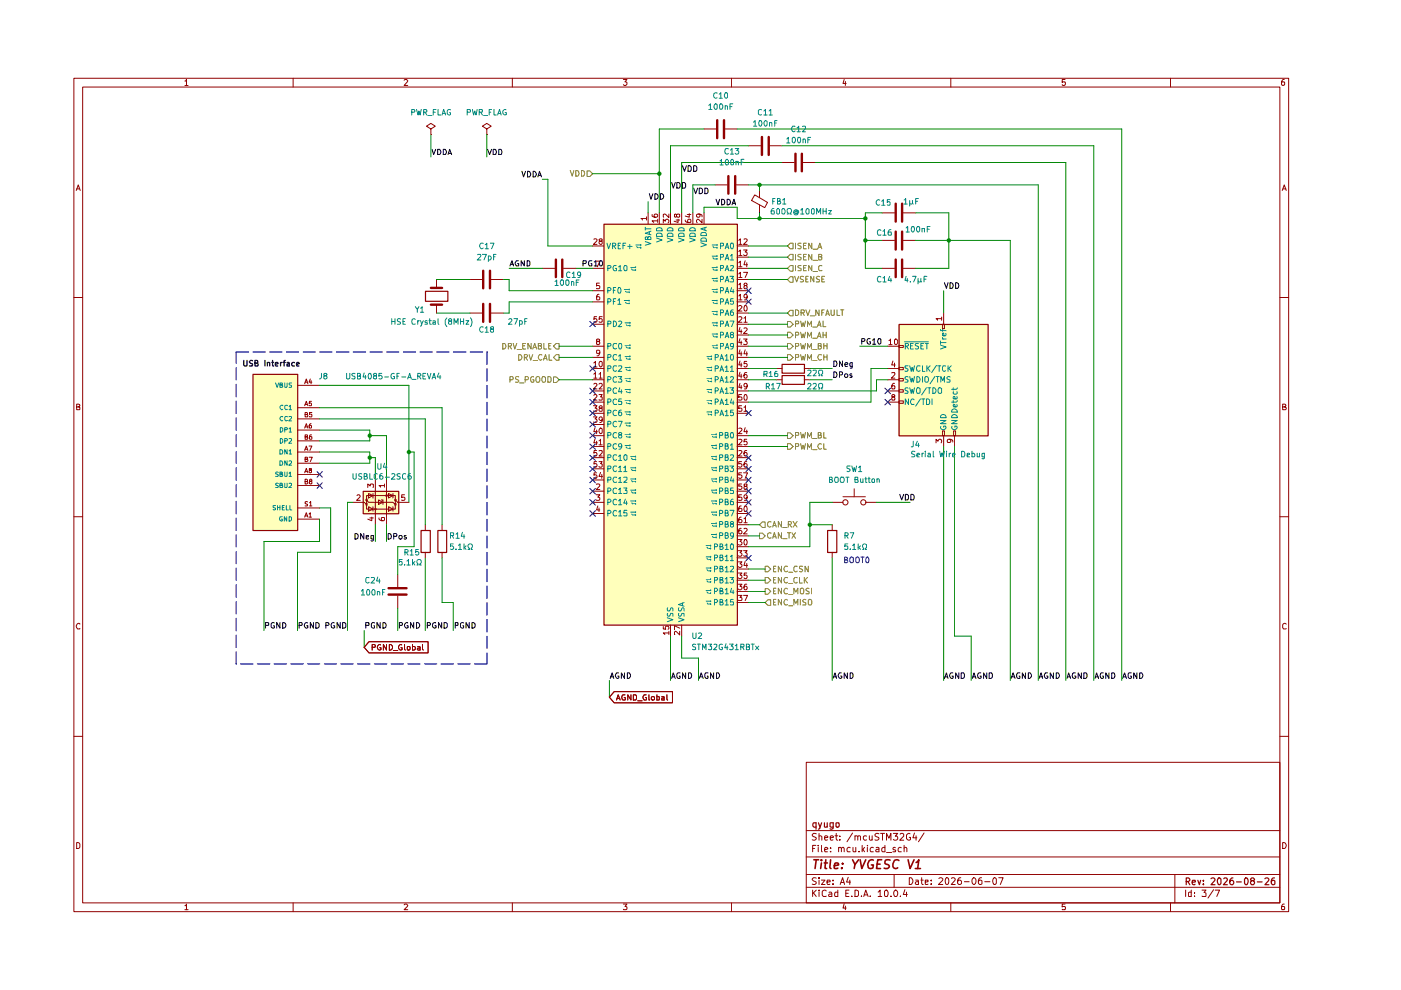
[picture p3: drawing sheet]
<svg xmlns="http://www.w3.org/2000/svg" width="297mm" height="210mm" viewBox="0 0 297 210" stroke-linecap="round" stroke-linejoin="round" font-family="sans-serif">
<g fill="none" stroke="#910000" stroke-width=".21">
<path d="M15.7 16.6h257.5v176.7h-257.5zM17.5 18.5h253.9v172.9h-253.9zM39.2 17.2h.2l.1-.4v1.3M39.2 18.1h.7M62.1 16.6v1.9M85.7 17l.2-.2h.3l.2 .3-.7 1h.7M108.6 16.6v1.9M132.2 16.8h.7l-.4 .6 .4 .1v.4l-.2 .2h-.4l-.1-.2M155.1 16.6v1.9M179 16.8l-.3 .9h.7M179.2 17.3v.8M201.6 16.6v1.9"/>
<path d="M225.8 16.8h-.6v.6h.6l.1 .1-.1 .5-.4 .1-.2-.2M248.2 16.6v1.9M272.3 16.8h-.3a.93 .93 0 0 0-.2 1.2h.5l.1-.5-.1-.1h-.5l-.1 .1M16.2 40.4l.4-1.2 .4 1.2M16.3 40h.5M271.9 40.4l.4-1.2 .4 1.2M272 40h.6M15.7 63.1h1.8M271.4 63.1h1.8M16.3 86.3h.4l.2-.3-.1-.2-.5-.1v1.2h.5l.1-.5-.2-.1M271.9 86.3l.6-.1v-.4l-.6-.1v1.2h.6l.2-.4-.3-.2M15.7 109.6h1.8"/>
<path d="M271.4 109.6h1.8M16.9 132.3l-.1-.1a.66 .66 0 0 0-.6 .4 .66 .66 0 0 0 .2 .7h.5M272.7 132.3l-.4-.1-.4 .3v.6l.2 .2h.6M15.7 156.1h1.8M271.4 156.1h1.8M16.3 178.6h.3l.3 .4v.6l-.3 .3h-.3zM170.9 161.6h100.5v29.8h-100.5zM170.9 176.1h100.5M172.3 179.9h.4M173 179.2h-.7v1.4M173.1 176.8l-.6-.1-.3 .3 .1 .3 .7 .2 .1 .2a.51 .51 0 0 1-.4 .4 .51 .51 0 0 1-.5 0M173.5 179.2v.1"/>
<path d="M173.5 179.7v.9M173.7 177.3l.3-.1 .2 .2v.7M173.7 176.7v1.4M174.2 179.2v1.2l.1 .2M174.8 177.6l.7-.1-.1-.2-.4-.1-.2 .2 .1 .7h.5M176 177.6l.7-.1-.1-.2-.4-.1-.2 .2 .1 .7h.5M176.1 179.7v.2M177 177.2h.6M177.3 176.7v1.2l.3 .2M177.8 179.8l.2-.1h.3l.1 .9M177.8 179.7v.9M178.1 178v.1"/>
<path d="M178.1 177.3v.1M178.4 179.9l.2-.2h.3l.1 .9M180.3 179.7h-.5a.59 .59 0 0 0-.1 .9h.6M180.8 176.6l-1.2 1.9M180.8 179.7l.1 .9 .5-.1M181.3 177.3l.4-.1 .2 .2v.7M181.3 177.2v.9M181.4 179.7v.9M181.9 177.4l.1-.2 .5 .2v.7M182.8 179.2v1.4M183.3 179.7l-.5 .6M183.7 177.3l-.4-.1-.3 .3v.4l.3 .2h.4"/>
<path d="M183.9 179.2v.1M183.9 179.7v.9M184.3 177.2l.1 .9h.3l.2-.1M184.9 177.2v.9M185.2 179.7h-.5a.59 .59 0 0 0 0 .9h.5M185.8 179.7h.6v.9h-.6l-.1-.3 .7-.3M186.4 176.8l-.6-.1-.3 .3 .1 .3 .7 .2 .1 .4a.6 .6 0 0 1-.9 .2M186.7 176.7h.8M187.1 176.7v1.4M187.6 179.2v1.4h-.5l-.2-.3 .1-.5 .3-.1h.3M188 178.1v-1.4l.5 1 .4-1v1.4M189.4 176.7h.9l-.5 .6 .4 .1 .1 .5a.59 .59 0 0 1-.9 .1"/>
<path d="M189.8 179.7h-.3l-.2 .2 .2 .3 .4 .1-.1 .3h-.5M190.8 176.9l.2-.2 .5 .1 .1 .5-.8 .8h.8M191.1 179.7h-.4a.59 .59 0 0 0-.1 .9h.5M191.7 179.8l.2-.1h.3l.1 .9M191.7 179.2v1.4M193 176.8l-.4-.1-.4 .3v.8l.4 .3 .4-.1v-.5h-.2M193.9 176.6l-.4 1h.9M194.2 177.2v.9M195.9 176.6l-1.2 1.9M271.9 178.6a.65 .65 0 0 1 .8 .7 .65 .65 0 0 1-.8 .6zM39.2 192h.2l.1-.3v1.2M39.2 192.9h.7"/>
<path d="M62.1 191.4v1.9M85.7 191.9l.2-.2h.3l.2 .2-.7 1h.7M108.6 191.4v1.9M132.2 191.7h.7l-.4 .5 .4 .2v.3l-.1 .2-.6-.1M155.1 191.4v1.9M170.9 188.1h100.5M170.9 185.4h100.5M170.9 181.7h100.5M172.3 188.7v1.4M172.5 189.3l.6 .8M173.1 186.2l-.6-.1-.3 .3 .3 .4 .6 .3a.51 .51 0 0 1-.4 .4 .51 .51 0 0 1-.5 0M173.1 188.7l-.8 .8"/>
<path d="M173.7 188.7v.2M173.7 186.1v.2M173.7 186.6v.9M173.7 189.1v1M174.2 186.6h.7l-.7 .9h.7M174.8 180.2l.7-.2-.1-.3h-.4l-.2 .2 .1 .7h.5M175.2 188.9l-.4-.2-.5 .4 .1 .8 .2 .2 .6-.1M175.3 187l.7-.1-.1-.3h-.5l-.1 .2 .1 .7h.5M175.8 189.2l.4-.1 .2 .3v.7h-.6l-.1-.4 .7-.2M176.1 180.5v.1M176.6 187.4v.1M176.6 186.6v.2"/>
<path d="M177.6 188.7v1.4h-.6v-.9h.6M178.1 187.5l.5-1.4 .5 1.4M178.3 187.1h.6M179 191.6l-.3 .9h.7M179.2 192.1v.8M179.3 189.4h.5M179.8 186l-.3 1h.8M180 188.7h-.7v1.4h.7M180.2 186.6v.9M180.6 190v.1M181.3 188.7h.3l.4 .4v.6l-.2 .4h-.5zM182.1 180.5v.1"/>
<path d="M182.6 190v.1M183 180.1l.3 .5M183.1 190.1l.5-1.4 .5 1.4M183.2 189.7h.7M184.5 190v.1M186.2 189.1l.4-.4v1.4M186.2 190.1h.7M187.5 189l.4-.3a.82 .82 0 0 1 .2 1.4l-.5-.1zM188 180.8h1.1M188.9 190v.1M189.6 185.4v2.7M189.8 188.7a.78 .78 0 0 1 .3 1.4h-.4l-.1-.3a.85 .85 0 0 1 .2-1.1z"/>
<path d="M190.9 190v.1M191.9 188.6l-.4 1.1h.9M192.2 189.1v1M192.8 186.1a.72 .72 0 0 1 .8 .7 .72 .72 0 0 1-.8 .7zM194.1 186.6h.5l.1 .9M194.7 186.9h-.4l-.2 .3 .2 .3h.4M195.2 186.6h.5M195.4 186.1v1.2l.3 .2M196.2 187l.6-.1v-.3h-.6v.9h.6M197.4 187.4v.1M197.4 186.6v.2M199.1 186.3v-.1a.47 .47 0 0 1 .8 .3l-.9 1h.9"/>
<path d="M200.5 186.3l.2-.2a.8 .8 0 0 1 .5 .7 .8 .8 0 0 1-.5 .7l-.2-.1-.1-.5zM201.6 191.4v1.9M201.8 186.3l.1-.2h.4l.2 .4-.8 1h.8M203.7 186.1l-.4 .1-.2 .2-.1 .9 .3 .2 .6-.2v-.4l-.4-.3h-.2l-.3 .3M204.5 186.9h1M206.4 186.1a.75 .75 0 0 1 .6 .7 .75 .75 0 0 1-.6 .7 .92 .92 0 0 1 0-1.4zM208.1 186.1l-.5 .2a1.02 1.02 0 0 0 .1 1.2l.5-.1v-.6l-.5-.2-.3 .3M208.8 186.9h1.1M210.7 186.2l.3-.1 .2 .3v.9l-.2 .2a.78 .78 0 0 1-.6-.5 .78 .78 0 0 1 .3-.8zM211.8 186.1h.9l-.6 1.4M225.8 191.7h-.6v.6l.6-.1 .1 .2-.1 .5-.6-.1M248.2 191.4v1.9"/>
<path d="M249.1 185.4v6M251.4 188.7v1.4M252.6 188.7v1.4h-.5l-.1-.8 .2-.2 .4 .1M253.2 190v.1M253.2 189.2v.2M254.8 188.7h.9l-.4 .5 .4 .2v.6h-.9M257.3 188.6l-1.2 1.8M257.6 188.7h1l-.6 1.4M272.3 191.7h-.3a.93 .93 0 0 0-.2 1.2h.5l.1-.5-.1-.2h-.5l-.1 .2"/>
</g>
<g fill="none" stroke="#910000" stroke-width=".25">
<path d="M173 175.3l-.4 .1-.3-.3 .2-.6h.5v1.3M173.5 174.5l.4 .9M174.2 174.5l-.4 1.2-.3 .1M174.8 174.5v.8l.3 .1 .3-.2M175.4 174.5v.9M176.7 175.3l-.5 .1-.2-.2 .1-.7h.6v1.1l-.4 .2-.3-.1M177.2 174.5h.6v.8l-.3 .1-.3-.2zM251.5 186.9h.5l.3-.3v-.2l-.3-.3h-.5v1.5M251.8 186.9l.5 .7M252.8 187.1l.6-.1v-.4h-.5l-.1 .2 .1 .7h.5M254 186.6l.3 1 .3-1M255.1 187.4v.2"/>
<path d="M255.1 186.6v.2M256.8 186.3l.5-.2 .3 .3-.1 .3-.7 .9h.8M258.3 186.2l.3-.1 .3 .3v.8l-.3 .4a.84 .84 0 0 1-.3-1.4zM259.5 186.3l.1-.2h.4l.2 .5-.8 1h.8M261.4 186.1h-.2a.93 .93 0 0 0-.3 1.4 .45 .45 0 0 0 .6-.2 .45 .45 0 0 0-.2-.6 .45 .45 0 0 0-.6 .3M262.2 187h1M264.1 186.1a.75 .75 0 0 1 .6 .8 .75 .75 0 0 1-.6 .7l-.2-.4v-.8zM265.4 186.7l-.3-.3 .3-.3h.3l.3 .3-.1 .2-.5 .1-.3 .3 .3 .6h.3l.3-.4v-.2l-.3-.3M266.6 187h1M268.2 186.3l.6-.2 .2 .3-.1 .3-.7 .9h.8M270.2 186.1l-.5 .2-.2 .9 .3 .4 .5-.2-.1-.7-.4-.1-.3 .4"/>
</g>
<g fill="none" stroke="#910000" stroke-width=".34">
<path d="M172.6 182.3h1M173.1 182.3l-.3 1.8M174.2 182.3v.2M174.2 183l-.2 1.1M174.8 183h.6M175.1 182.3l-.2 1.8h.4M176.1 182.3l-.2 1.6 .3 .2M176.9 183.6l.9-.2-.1-.4h-.7l-.1 .9 .1 .2h.6M178.5 184v.1M178.6 183v.2M180.8 182.3l.5 1 .7-1M181.3 183.3l-.2 .8"/>
<path d="M182.4 182.3l.3 1.8 .9-1.8M185.2 182.4a1.02 1.02 0 0 0-1.1 .5 1.02 1.02 0 0 0 .1 1.2h.5l.4-.1 .1-.6h-.5M185.9 183.2h.7M186.9 182.3h-.8l-.3 1.8h.9M188.7 182.4l-.7-.1-.3 .2-.1 .2v.3l.8 .4 .2 .4a.79 .79 0 0 1-1.1 .3M190.6 182.5l-.1-.1a.7 .7 0 0 0-1 .4l-.2 .3 .1 .8a.62 .62 0 0 0 .9 .1M192.5 182.3l.5 1.8 .8-1.8M194.1 184.1h1.1M194.2 182.9l.6-.6-.2 1.8"/>
</g>
<g fill="#ffb">
<path d="M190.6 68.7h18.9v23.7h-18.9z"/>
<path d="M128 47.5h28.3v85h-28.3z"/>
<path d="M53.6 79.3h9.5v33.1h-9.5z"/>
<path d="M77 104.1h7.5v4.8h-7.5z"/>
</g>
<path d="M175.5 112.5h1.9v4.6h-1.9z" fill="none" stroke="#910000" stroke-width=".25"/>
<g fill="none" stroke="#910000" stroke-width=".21">
<path d="M176.4 111.3v1.1M176.4 117.1v1.2M176.4 106.5h2.3M178.7 105.3h4.8M181.1 103.6v1.7M183.5 106.5h2.3"/>
<circle cx="179.2" cy="106.5" r=".55"/>
<circle cx="183" cy="106.5" r=".55"/>
</g>
<path d="M161.6 110.7h.6v1.1h-.6l-.6-.5z" fill="#fff"/>
<path d="M161.6 110.7h.6v1.1h-.6l-.6-.5zM163.5 110.7l-.3-.1a.6 .6 0 0 0-.5 .6 .6 .6 0 0 0 .5 .6l.3-.1M163.8 111.8l.4-1.2 .4 1.2M163.9 111.4h.6M165.7 110.6v1.2l-.7-1.2v1.2M165.9 111.8h1M167.1 111.2h.5l.2-.2-.1-.3-.6-.1v1.2M167.4 111.2l.4 .6M168.1 110.6l.9 1.2M169 110.6l-.9 1.2" fill="none" stroke="#848400" stroke-width=".21"/>
<path d="M161 113h.6l.6 .6-.6 .6h-.6z" fill="#fff"/>
<path d="M161 113h.6l.6 .6-.6 .6h-.6zM163.5 113l-.3-.1a.6 .6 0 0 0-.5 .6 .6 .6 0 0 0 .5 .6l.3-.1M163.8 114.1l.4-1.2 .4 1.2M163.9 113.8h.6M165.7 112.9v1.2l-.7-1.2v1.2M165.9 114.2h1M167 112.9h.6M167.3 112.9v1.2M167.9 112.9l.8 1.2M168.7 112.9l-.8 1.2" fill="none" stroke="#848400" stroke-width=".21"/>
<g fill="none" stroke="#000" stroke-width=".21">
<path d="M142.4 143.8l.3-1.1 .5 1.1M142.5 143.5h.5M144.2 142.7h-.5l-.2 .2v.6l.2 .3h.5v-.5h-.2M145.4 142.7v1.1l-.7-1.1v1.1M146 142.7h.4a.66 .66 0 0 1 .2 .7 .66 .66 0 0 1-.6 .4zM148.3 143.8l.4-1.1 .4 1.1M148.4 143.5h.5M150.1 142.7h-.5l-.2 .2v.6l.2 .3h.5v-.5h-.2M151.3 142.7v1.1l-.7-1.1v1.1M151.9 142.7h.4a.66 .66 0 0 1 .2 .7 .66 .66 0 0 1-.6 .4zM176.6 143.8l.4-1.1 .4 1.1M176.7 143.5h.6"/>
<path d="M178.4 142.7h-.4a.67 .67 0 0 0-.3 .6 .67 .67 0 0 0 .5 .5l.3-.1v-.4h-.3M179.7 142.7v1.1l-.7-1.1v1.1M180.3 142.7h.4l.1 .2v.6l-.3 .3h-.2z"/>
</g>
<path d="M162.2 122.4h.6l.6 .6-.6 .6h-.6z" fill="#fff"/>
<path d="M162.2 122.4h.6l.6 .6-.6 .6h-.6zM164 122.9h.3M164.5 122.4h-.5v1.2h.5M165.7 122.4v1.2l-.7-1.2v1.2M167 122.5l-.5-.1a.67 .67 0 0 0-.3 .7 .67 .67 0 0 0 .5 .5l.3-.2M167.2 123.7h.9M169 122.5l-.5-.1-.2 .3 .1 .7 .3 .2 .3-.2M169.5 122.4v1.2h.6M170.5 122.4v1.2M170.7 122.9l.5 .7M171.2 122.4l-.7 .7" fill="none" stroke="#848400" stroke-width=".21"/>
<path d="M162.2 120.1h.6l.6 .6-.6 .5h-.6z" fill="#fff"/>
<path d="M162.2 120.1h.6l.6 .5-.6 .6h-.6zM164 120.6h.3M164.5 120.1h-.5v1.1h.5M165.7 120.1v1.1l-.7-1.1v1.1M167 120.1h-.5a.67 .67 0 0 0-.3 .6 .67 .67 0 0 0 .5 .5l.3-.1M167.2 121.3h.9M169 120.1h-.5l-.2 .2 .1 .8 .3 .1 .3-.1M170.2 120.1h-.7v.4l.7 .4-.3 .3h-.4M171.4 120.1v1.1l-.7-1.1v1.1" fill="none" stroke="#848400" stroke-width=".21"/>
<path d="M162.8 127.2h.6v1.2h-.6l-.6-.6z" fill="#fff"/>
<path d="M162.8 127.2h.6v1.2h-.6l-.6-.6zM164 127.7h.3M164.5 127.1h-.5v1.2h.5M165.7 127.1v1.2l-.7-1.2v1.2M167 127.3l-.3-.2a.67 .67 0 0 0-.5 .5 .67 .67 0 0 0 .3 .7l.5-.1M167.2 128.4h.9M168.3 128.3v-1.2l.4 .8 .5-.8v1.2M169.7 127.1v1.2M170.9 127.2l-.5-.1-.2 .2 .1 .3 .6 .2v.4l-.7 .1M171.4 127.3l.5-.2a.86 .86 0 0 1 .1 1.2h-.5l-.1-.2z" fill="none" stroke="#848400" stroke-width=".21"/>
<path d="M162.2 124.8h.6l.6 .6-.6 .6h-.6z" fill="#fff"/>
<path d="M162.2 124.8h.6l.6 .6-.6 .6h-.6zM164 125.3h.3M164.5 124.7h-.5v1.2h.5M165.7 124.7v1.2l-.7-1.2v1.2M167 124.9l-.3-.2a.67 .67 0 0 0-.5 .5 .67 .67 0 0 0 .3 .7l.5-.1M167.2 126.1h.9M168.3 125.9v-1.2l.4 .9 .5-.9v1.2M169.7 124.9l.5-.2a.86 .86 0 0 1 .1 1.2h-.5l-.1-.2zM171.5 124.8l-.4-.1-.2 .3v.2l.6 .3v.3l-.6 .1M172 124.7v1.2" fill="none" stroke="#848400" stroke-width=".21"/>
<g fill="none" stroke="#000" stroke-width=".21">
<path d="M91.6 31.7l.3 1.1 .5-1.1M92.8 31.7h.4l.2 .2 .1 .4-.3 .5h-.4zM94 31.7h.4l.2 .2 .1 .4-.3 .5h-.4zM95 32.8l.3-1.1 .5 1.1M95.1 32.5h.6M103.4 31.7l.4 1.1 .4-1.1M104.6 31.7h.4l.2 .1v.5l-.2 .5h-.4zM105.7 31.7h.5l.1 .1 .1 .5-.2 .5h-.5zM110.7 36.3l.3 1.2 .4-1.2M111.8 36.3a.66 .66 0 0 1 .7 .5 .66 .66 0 0 1-.2 .7h-.5zM113 36.3a.66 .66 0 0 1 .7 .5 .66 .66 0 0 1-.2 .7h-.5zM114 37.5l.4-1.2 .4 1.2"/>
<path d="M114.1 37.2h.6M142.4 38.7l.3 1.2 .5-1.2M143.5 38.7h.3l.4 .3v.6l-.2 .3h-.5zM144.7 38.7h.3l.4 .3v.6l-.2 .3h-.5zM144.7 35.1l.4 1.2 .4-1.2M145.9 35.1h.3l.4 .4v.6l-.2 .2h-.5zM147.1 39.9l.4 1.2 .4-1.2M147.1 35.1h.3l.3 .4v.6l-.1 .2h-.5zM148.3 39.9h.3l.3 .3v.6l-.3 .3h-.3zM149.4 39.9h.4l.3 .3v.6l-.3 .3h-.4zM137.7 41.1l.3 1.1 .4-1.1M138.9 41.1a.6 .6 0 0 1 .6 .6 .6 .6 0 0 1-.6 .5z"/>
<path d="M140 41.1a.6 .6 0 0 1 .7 .6 .6 .6 0 0 1-.7 .5zM151.8 42.2l.4 1.2 .4-1.2M153 42.2l.6 .2 .1 .4-.1 .5-.4 .1h-.2zM154.2 42.2l.6 .2 .1 .4-.1 .5-.4 .1h-.2zM155.2 43.4l.4-1.2 .4 1.2M155.3 43.1h.6M200.2 59.9l.5 1.2 .3-1.2M201.4 59.9a.66 .66 0 0 1 .7 .5 .66 .66 0 0 1-.3 .7h-.4zM202.6 59.9a.66 .66 0 0 1 .7 .5 .66 .66 0 0 1-.3 .7h-.4zM190.8 104.8l.4 1.2 .4-1.2M191.9 104.8h.4l.3 .4v.5l-.2 .3h-.5zM193.1 104.8h.4l.3 .4v.5l-.2 .3h-.5z"/>
<path d="M200.2 143.8l.5-1.1 .3 1.1M200.3 143.5h.6M202 142.7h-.4a.67 .67 0 0 0-.3 .6 .67 .67 0 0 0 .5 .5l.3-.1v-.4h-.3M203.3 142.7v1.1l-.7-1.1v1.1M203.8 142.7h.5l.2 .2v.6l-.4 .3h-.3zM206.2 143.8l.3-1.1 .4 1.1M206.2 143.5h.6M207.9 142.7h-.4a.67 .67 0 0 0-.2 .6 .67 .67 0 0 0 .5 .5l.2-.1v-.4h-.2M209.2 142.7v1.1l-.7-1.1v1.1M209.7 142.7h.5l.2 .2v.6l-.3 .3h-.4zM214.4 143.8l.4-1.1 .4 1.1M214.5 143.5h.6"/>
<path d="M216.2 142.7h-.5l-.1 .2v.6l.1 .3h.5v-.5h-.1M217.4 142.7v1.1l-.7-1.1v1.1M218 142.7h.4a.66 .66 0 0 1 .3 .7 .66 .66 0 0 1-.7 .4zM220.3 143.8l.4-1.1 .4 1.1M220.4 143.5h.6M222.1 142.7h-.4a.67 .67 0 0 0-.3 .6 .67 .67 0 0 0 .5 .5l.3-.1v-.4h-.3M223.4 142.7v1.1l-.7-1.1v1.1M223.9 142.7h.5a.66 .66 0 0 1 .2 .7 .66 .66 0 0 1-.7 .4zM226.2 143.8l.4-1.1 .4 1.1M226.3 143.5h.6M228 142.7h-.4a.67 .67 0 0 0-.3 .6 .67 .67 0 0 0 .5 .5l.3-.1v-.4h-.3M229.3 142.7v1.1l-.7-1.1v1.1"/>
<path d="M229.8 142.7h.5l.2 .2v.6l-.4 .3h-.3zM232.2 143.8l.3-1.1 .4 1.1M232.2 143.5h.6M233.9 142.7h-.4a.67 .67 0 0 0-.2 .6 .67 .67 0 0 0 .5 .5h.1v-.5h-.1M235.1 142.7v1.1l-.7-1.1v1.1M235.7 142.7h.4a.66 .66 0 0 1 .3 .7 .66 .66 0 0 1-.7 .4zM238 143.8l.4-1.1 .4 1.1M238.2 143.5h.5M239.9 142.7h-.5l-.2 .2v.6l.2 .3h.5v-.5h-.2M241 142.7v1.1l-.6-1.1v1.1M241.6 142.7h.5a.66 .66 0 0 1 .2 .7 .66 .66 0 0 1-.7 .4z"/>
</g>
<path d="M190.6 68.8h18.9v23.6h-18.9z" fill="none" stroke="#910000" stroke-width=".25"/>
<g fill="none" stroke="#910000" stroke-width=".21">
<path d="M91.4 27.3l.9-.5-.9-.6-1 .6 1 .5v1.2M91.4 28.5h.1M103.2 27.3l.9-.5-.9-.6-.9 .6 .9 .5v1.2M103.2 28.5h.1M149.3 27.3h2.5M151.6 39.2h2.6M153.8 27.3h2.5M156.1 39.2h2.6M158.7 30.9h2.6M163.2 30.9h2.6M188.2 78.1h2.4M188.2 73.4h2.4"/>
<path d="M188.5 72.2l.3-.3v1.2M188.5 73.1h.6M189.1 79.1l.6-.1v.3l-.7 .9h.7M189.3 76.5l-.2 .9h.7M189.7 77v.8M189.7 72l.3-.1a.64 .64 0 0 1 .4 .6 .64 .64 0 0 1-.5 .6l-.2-.3zM190.6 77.9h.9v.5h-.9zM190.6 73.2h.9v.5h-.9zM199.6 67.6h-1.1l.3 .3M199.6 67.2v.7M199.8 68.7h.4v1h-.4zM200.1 66.4v2.3"/>
<path d="M188.2 80.5h2.4M188.2 82.9h2.4M188.2 85.3h2.4M189.3 84.2h-.2a.31 .31 0 0 1 .1-.5 .31 .31 0 0 1 .5 .1v.4h-.6v.6h.6v-.1v-.3l-.2-.2M189.7 81.3h-.3a.93 .93 0 0 0-.3 1.2h.6v-.5v-.2h-.6v.2M190.6 80.3h.9v.5h-.9zM190.6 82.6h.9v.5h-.9zM190.6 85h.9v.5h-.9zM198.5 93.9v-.8l.4 .5 .2-.5 .5 .1v.7M199.8 91.4h.4v1h-.4zM200.1 92.4v2.3M201.3 93.1l.3 .3-.2 .4h-.5l-.1-.4a.73 .73 0 0 1 1.2 .1v.2"/>
<path d="M202.2 91.4h.4v1h-.4zM202.4 92.4v2.3"/>
</g>
<g fill="none" stroke="#008785" stroke-width=".21">
<path d="M191.8 72.5h5M191.9 73.4l.6-.1 .1-.3-.2-.2h-.5v1.2M192.2 73.4l.4 .6M192.5 79.9h-.6v.4l.5 .2 .1 .4-.1 .1h-.5M192.5 77.6h-.6v.5l.5 .1 .1 .3-.2 .2h-.4M192.9 79.8l.3 1.2 .2-.8 .2 .8 .3-1.2M192.9 77.6l.3 1.1 .2-.8 .2 .8 .3-1.1M193 73.3h.5M193.6 72.8h-.6v1.2h.6M194.4 79.8a.66 .66 0 0 1 .7 .5 .66 .66 0 0 1-.3 .7h-.4zM194.7 72.8h-.5l-.1 .2 .1 .3 .5 .2v.3l-.1 .2-.5-.1M195.1 77.6h-.5a.67 .67 0 0 0-.3 .6 .67 .67 0 0 0 .5 .5l.3-.1"/>
<path d="M195.2 73.3h.5M195.6 77.6v1.1h.5M195.6 79.8v1.2M195.8 72.8h-.6v1.2h.6M196.2 72.8h.6M196.5 72.8v1.2M196.5 77.6v1.1M196.7 78.1l.5 .6M197.2 77.6l-.7 .6M198.2 79.8l-1 1.6M198.5 79.8h.6M198.5 77.5l-1 1.5"/>
<path d="M198.8 79.8v1.2M198.8 77.6h.7M199.1 77.6v1.1M199.4 73.2l1.2 .4-1.2 .4M199.4 69.8l.1 .3h1.1M199.4 72.3v.7M199.4 72.6h1.2M199.8 71.5v.3l.2 .1M199.8 71.9h.8M199.8 69.8v.5M200.5 70.7l.1 .3-.2 .2-.6-.1v-.4l.3-.1 .1 .6M200.5 77.6h-.5l-.2 .2 .1 .8 .3 .1 .3-.1"/>
<path d="M201 77.6v1.1M201.2 78.1l.5 .6M201.4 79.9l-.4-.1-.3 .3 .1 .2 .6 .3v.3l-.7 .1M201.7 77.6l-.7 .6M192.5 82.3h-.6v.4l.5 .2 .1 .3-.1 .2h-.5M192.6 84.6v1.2l-.7-1.2v1.2M192.9 82.2l.3 1.2 .2-.9 .2 .9 .3-1.2M193.8 84.8l-.3-.2a.67 .67 0 0 0-.5 .5 .67 .67 0 0 0 .3 .7l.5-.1M194.6 82.2l.5 .2v.8l-.2 .2h-.4a.86 .86 0 0 1 .1-1.2zM195.2 84.6l-1.1 1.5M195.4 84.6h.7M195.7 84.6v1.2"/>
<path d="M196.1 80l.5-.2a.86 .86 0 0 1 .1 1.2h-.4l-.2-.1zM196.4 84.6l.5 .1 .2 .2v.6l-.2 .3h-.5zM196.4 82.2l-1 1.5M196.7 82.2h.7M197 82.2v1.2M197.6 84.6v1.2M197.8 82.2a.66 .66 0 0 1 .6 .4 .66 .66 0 0 1-.2 .8h-.4zM199.1 82.2l.5 .2v.8l-.1 .2h-.4a.86 .86 0 0 1 0-1.2zM199.4 89.2h1.2l-1.2 .6h1.2M199.5 81v-1.2l.4 .9 .3-.9v1.2M199.5 90.4a.54 .54 0 0 0 .5 .7 .54 .54 0 0 0 .5-.8h-.4v.3M199.5 88.1a.61 .61 0 0 1 .7-.2 .61 .61 0 0 1 .4 .7h-1.2z"/>
<path d="M201.8 89.2h1.1l-1.1 .6h1.1M201.8 90.4v.1a.57 .57 0 0 0 .6 .6l.5-.4-.1-.4h-.4v.3M201.8 88.1l.6-.2 .5 .2v.5h-1.1zM201.8 87l.6-.3 .5 .3v.4h-1.1zM202.1 82.2v.5M202.1 84.9v.5M202.2 83.1l-.1 .3 .2 .2h.5l.1-.2v-.3M202.9 85.8v.3l-.1 .2h-.5l-.2-.2 .1-.3h.2l.1 .5M202.9 84.1v.5h-.7v-.5h.2l.1 .5M202.9 84.9l-.1 .4h-1M202.9 82.2l-.1 .3h-1"/>
</g>
<path d="M152.1 25.5v3.8M153.5 25.5v3.8M154.4 37.3v3.8M155.9 37.3v3.8M161.5 29v3.9M163 29v3.9" fill="none" stroke="#910000" stroke-width=".51"/>
<path d="M124.5 36.2h.6l.5 .6-.5 .6h-.6z" fill="#fff"/>
<path d="M120.9 36.2l.4 1.1 .4-1.1M122.1 36.2a.66 .66 0 0 1 .6 .4 .66 .66 0 0 1-.2 .7h-.4zM123.3 36.2a.66 .66 0 0 1 .6 .4 .66 .66 0 0 1-.2 .7h-.4zM124.5 36.2h.6l.5 .6-.5 .6h-.6z" fill="none" stroke="#848400" stroke-width=".21"/>
<path d="M165.8 79.6h4.8v1.9h-4.8zM165.8 77.3h4.8v1.8h-4.8z" fill="none" stroke="#910000" stroke-width=".25"/>
<path d="M165.8 34.5h2.6M170.3 34.5h2.6M160 41.3l2.7 1.6-.6 1.1-2.8-1.5zM161 40.4v1.5M161 43.4v1.7M164.6 78.1h1.2M170.5 78.1h1.2M164.6 80.5h1.2M170.5 80.5h1.2" fill="none" stroke="#910000" stroke-width=".21"/>
<path d="M168.7 32.6v3.7M170 32.6v3.7" fill="none" stroke="#910000" stroke-width=".51"/>
<path d="M176.8 76.5h.4a.66 .66 0 0 1 .2 .8 .66 .66 0 0 1-.6 .4zM178.6 76.5v1.2l-.6-1.2v1.2M179.2 77.3l.5-.1-.1-.3-.4 .1v.6l.1 .1 .4-.1M180.7 76.9v1.1l-.4 .1M180.7 77l-.3-.1-.2 .2 .1 .5h.4M182.7 72.4l.6-.1 .1-.3-.2-.2h-.5v1.2M184.5 71.8h-.4a.67 .67 0 0 0-.3 .7 .67 .67 0 0 0 .5 .5l.3-.2v-.3h-.3M185 72.1l.3-.3v1.2M185 73h.7M186.3 71.8h.3l.2 .2v.7l-.3 .3a.71 .71 0 0 1-.2-1.2z" fill="none" stroke="#000" stroke-width=".21"/>
<path d="M167 68.2h.6l.5 .5-.5 .6h-.6z" fill="#fff"/>
<path d="M167 68.2h.6l.5 .5-.5 .6h-.6zM168.7 68.7h.5l.1-.5-.6-.1v1.2M169.8 68.1l.2 1.2 .3-.9 .2 .9 .3-1.2M171.2 69.3v-1.2l.4 .8 .4-.8v1.2M172.3 69.3h.9M173.3 69.3l.4-1.2 .4 1.2M173.4 68.9h.6M174.5 68.1v1.2h.6" fill="none" stroke="#848400" stroke-width=".21"/>
<path d="M167.6 58.7h.5v1.2h-.5l-.6-.6z" fill="#fff"/>
<path d="M167 59.3l.6-.6h.5v1.2h-.5zM168.5 58.6l.4 1.2 .4-1.2M170.3 58.7l-.5-.1-.1 .2v.3l.6 .3-.1 .4h-.5M170.9 59.2h.3M171.4 58.6h-.5v1.2h.5M172.6 58.6v1.2l-.7-1.2v1.2M173.7 58.7l-.4-.1-.2 .2v.3l.6 .3v.3l-.6 .1M174.2 59.2h.5M174.8 58.6h-.6v1.2h.6" fill="none" stroke="#848400" stroke-width=".21"/>
<path d="M167 72.8h.6l.5 .6-.5 .6h-.6z" fill="#fff"/>
<path d="M167 72.8h.6l.5 .6-.5 .6h-.6zM168.7 73.4l.6-.1v-.4l-.6-.1v1.2M169.8 72.8l.2 1.2 .3-.8 .2 .8 .3-1.2M171.2 74v-1.2l.4 .9 .4-.9v1.2M172.3 74.1h.9M173.5 73.3h.5l.1-.4-.6-.1v1.2l.6-.1 .1-.3-.3-.3M174.7 72.8v1.2M174.7 73.3h.6M175.3 72.8v1.2" fill="none" stroke="#848400" stroke-width=".21"/>
<path d="M167 75.2h.6l.5 .6-.5 .6h-.6z" fill="#fff"/>
<path d="M167 75.2h.6l.5 .6-.5 .6h-.6zM168.7 75.8l.6-.1v-.4l-.6-.1v1.2M169.8 75.2l.2 1.2 .3-.9 .2 .9 .3-1.2M171.2 76.4v-1.2l.4 .8 .4-.8v1.2M172.3 76.5h.9M174.2 75.3l-.5-.1a.67 .67 0 0 0-.3 .7 .67 .67 0 0 0 .5 .5l.3-.2M174.7 75.2v1.2M174.7 75.7h.6M175.3 75.2v1.2" fill="none" stroke="#848400" stroke-width=".21"/>
<path d="M167.6 65.8h.5v1.2h-.5l-.6-.6z" fill="#fff"/>
<g fill="none" stroke="#848400" stroke-width=".21">
<path d="M167.6 65.8h.5v1.2h-.5l-.6-.6zM168.7 65.7h.3l.3 .3v.6l-.3 .3h-.3zM169.8 66.3h.6l.1-.5-.7-.1v1.2M170.2 66.3l.3 .6M170.9 65.7l.4 1.2 .4-1.2M171.8 67h.9M173.7 65.7v1.2l-.7-1.2v1.2M174.2 66.3h.4M174.8 65.7h-.6v1.2M175.1 66.9l.3-1.2 .5 1.2M175.2 66.5h.5M176.2 65.7v.9l.2 .3 .5-.1v-1.1"/>
<path d="M177.5 65.7v1.2h.6M178.2 65.7h.7M178.6 65.7v1.2"/>
</g>
<path d="M167 70.4h.6l.5 .6-.5 .6h-.6z" fill="#fff"/>
<path d="M167 70.4h.6l.5 .6-.5 .6h-.6zM168.7 71h.5l.1-.5-.6-.1v1.2M169.8 70.4l.2 1.2 .3-.8 .2 .8 .3-1.2M171.2 71.6v-1.2l.4 .9 .4-.9v1.2M172.3 71.7h.9M173.3 71.6l.4-1.2 .4 1.2M173.4 71.3h.6M174.5 70.4v1.2M174.5 71h.7M175.2 70.4v1.2" fill="none" stroke="#848400" stroke-width=".21"/>
<path d="M189.9 43.2v3.8M189.9 49.1v3.8M189.9 55v3.8M191.3 43.2v3.8M191.3 49.1v3.8M191.3 55v3.8" fill="none" stroke="#910000" stroke-width=".51"/>
<path d="M187 51h2.7M187 45.1h2.7M187 56.9h2.7M191.5 51h2.6M191.5 45.1h2.6M191.5 56.9h2.6" fill="none" stroke="#910000" stroke-width=".21"/>
<path d="M167 54.5l.6-.6h.5v1.2h-.5z" fill="#fff"/>
<path d="M167.6 53.9h.5v1.2h-.5l-.6-.6zM168.7 53.9v1.2M169.8 53.9h-.5l-.1 .2 .1 .3 .5 .2v.3l-.1 .2-.5-.1M170.3 54.4h.5M170.9 53.9h-.6v1.2h.6M172.1 53.9v1.2l-.7-1.2v1.2M172.4 55.2h.9M173.6 54.4h.5l.1-.3-.1-.2h-.5v1.2h.5l.1-.2v-.3l-.2-.2" fill="none" stroke="#848400" stroke-width=".21"/>
<path d="M167.6 51.6h.5v1.1h-.5l-.6-.5z" fill="#fff"/>
<path d="M167 52.2l.6-.6h.5v1.1h-.5zM168.7 51.6v1.1M169.8 51.6h-.5l-.1 .1 .1 .4 .5 .1v.4l-.1 .1h-.5M170.3 52.1h.5M170.9 51.6h-.6v1.1h.6M172.1 51.6v1.1l-.7-1.1v1.1M172.4 52.8h.9M173.4 52.7l.4-1.1 .4 1.1M173.6 52.4h.5" fill="none" stroke="#848400" stroke-width=".21"/>
<path d="M167.6 56.3h.5v1.2h-.5l-.6-.6z" fill="#fff"/>
<path d="M167.6 56.3h.5v1.2h-.5l-.6-.6zM168.7 56.3v1.1M169.8 56.3h-.5l-.1 .2v.2l.6 .3v.3l-.6 .1M170.3 56.8h.5M170.9 56.3h-.6v1.1h.6M172.1 56.3v1.1l-.7-1.1v1.1M172.4 57.6h.9M174.2 56.4l-.5-.1-.1 .3v.5l.1 .3 .5-.1" fill="none" stroke="#848400" stroke-width=".21"/>
<path d="M128.1 47.5h28.2v85h-28.2z" fill="none" stroke="#910000" stroke-width=".25"/>
<g fill="none" stroke="#910000" stroke-width=".21">
<path d="M125.6 56.9h2.4M125.6 52.2h2.4M125.9 50.7l.4-.1 .3 .4-.8 .8h.8M126.4 55.4h.8l-.5 1.2M127.3 51.1l-.3-.3 .3-.2 .4 .1-.2 .4h-.3l-.2 .2v.3l.3 .2 .4-.2v-.4l-.2-.1M137.1 46.3h-1.2l.3 .4M137.1 46v.7M137.4 45.1v2.4M138.3 45.5v.3l.2 .2h.9v-.5l-.5-.1a.35 .35 0 0 0-.2 .3 .35 .35 0 0 0 .2 .4M139.4 46.8h-1.1l.3 .4M139.4 46.5v.7M139.8 45.1v2.4"/>
<path d="M140.6 47.2v-.7l.5 .4v-.3l.5-.1 .2 .2v.4l-.2 .1M141.8 45.4v.7l-.8-.7-.4 .1 .1 .6M142.2 45.1v2.4M143.3 46.7h.8M143.4 45.6l.3-.2 .4 .1v.5l-.2 .1-.4-.1-.1-.5h-.4v.5l.3 .1 .1-.3M143.8 46.5v.7l-.9-.3M144.5 45.1v2.4M145.3 46.7l.1 .3 .2 .2h.8l.1-.5-.2-.2h-.3l-.2 .2v.4l.2 .1M145.7 45.5h.8M146.1 45.3v.8l-.8-.3M146.9 45.1v2.4M148.2 45.4a.35 .35 0 0 1 .2 .3 .35 .35 0 0 1-.2 .4l-.5-.1v-.5h.9l.2 .1v.4"/>
<path d="M148.8 46.5v.7l-.8-.7-.3 .2 .1 .5M149.3 45.1v2.4M156.3 56.9h2.4M156.3 52.2h2.4M156.3 54.5h2.4M156.3 59.3h2.4M156.6 51l.4-.4v1.2M156.6 53.3l.4-.3v1.2M156.6 55.7l.4-.3v1.2M156.6 58.1l.4-.4v1.1M156.6 51.8h.7M156.6 54.2h.7"/>
<path d="M156.6 56.6h.7M156.6 58.8h.7M157.6 53h.8l-.4 .4 .4 .3-.1 .4-.5 .1-.2-.2M157.6 57.7h.9l-.5 1.1M157.7 50.7l.5-.1 .2 .4-.8 .8h.8M158 55.3l-.3 .8h.8M158.3 55.7v.9M125.6 61.6h2.4M125.6 64h2.4M125.6 73.4h2.4M125.6 75.8h2.4M125.6 78.1h2.4"/>
<path d="M125.6 68.7h2.4M125.9 77l.3-.4v1.2M125.9 79.3l.3-.3v1.2M125.9 77.8h.7M126.5 67.1h-.5l-.1 .6 .2-.1h.4v.6h-.6M126.7 72.4l-.2-.1v-.3h.6v.3l-.6 .2v.5l.2 .1h.2l.3-.3-.3-.4M127 62.4l-.3 .1-.2 .2v.8l.5 .1 .2-.2v-.3l-.2-.2h-.4l-.1 .2M127 79.3l.3-.3v1.2M127.1 60h-.6v.6l.5-.1 .2 .2v.3l-.2 .2-.5-.1M127.2 74.8l-.2 .1h-.4l-.1-.6h.5l.2 .1-.2 .9-.4 .1M127.2 76.6h.3l.2 .2v.8l-.3 .2a.71 .71 0 0 1-.2-1.2zM127.7 67.1h-.6l-.1 .6 .2-.1h.3l.2 .1v.5h-.7"/>
<path d="M156.3 61.6h2.4M156.3 64h2.4M156.3 73.4h2.4M156.3 75.8h2.4M156.3 78.1h2.4M156.3 66.4h2.4M156.3 68.7h2.4M156.3 71h2.4M156.6 60.4l.4-.4v1.2M156.6 62.7l.4-.3v1.2M156.6 64.9l.5-.1 .2 .3-.8 .9h.8M156.6 67.2l.5-.1 .2 .4-.8 .8h.8"/>
<path d="M156.6 61.2h.7M156.6 63.6h.7M156.9 69.4l-.3 .9h.7M156.9 71.8l-.3 .8h.7M156.9 74.2l-.3 .8h.7M156.9 76.5l-.3 .9h.7M156.9 78.9l-.3 .9h.7M157.1 69.9v.8M157.1 72.3v.8M157.1 74.6v.8M157.1 77v.8M157.1 79.3v.9"/>
<path d="M157.6 71.9h.8l-.4 .4 .4 .3-.1 .4h-.7M157.7 67.5l.4-.4v1.2M157.7 69.6l.5-.1 .2 .3-.8 .9h.8M157.7 68.3h.7M158 60.5h-.2a.31 .31 0 0 1 .1-.4 .31 .31 0 0 1 .4 .1v.3h-.3l-.3 .3 .1 .4h.5l.1-.2v-.2l-.2-.3M158 64.8a.62 .62 0 0 1 .4 .6 .62 .62 0 0 1-.4 .6 .78 .78 0 0 1 0-1.2zM158 74.2l-.3 .8h.8M158.3 76.6h-.5l-.1 .5h.6v.6l-.4 .1-.2-.2M158.3 79h-.3l-.2 .2v.9h.5l.1-.4a.35 .35 0 0 0-.3-.3 .35 .35 0 0 0-.4 .3M158.3 74.6v.8M158.4 62.9a.35 .35 0 0 1-.3 .3 .35 .35 0 0 1-.4-.3l.1-.4h.5v.8l-.1 .3h-.4M125.6 80.5h2.4"/>
<path d="M125.6 82.9h2.4M125.6 85.3h2.4M125.6 92.4h2.4M125.6 94.7h2.4M125.6 97h2.4M125.6 87.6h2.4M125.6 90h2.4M125.6 99.4h2.4M125.8 86h.8l-.4 .5h.3v.7l-.7-.1M125.8 88.4h.8l-.4 .4 .3 .1v.6h-.7M125.9 81.4l.4-.1 .3 .3-.8 .9h.8M125.9 83.8l.4-.1 .3 .3-.8 .8h.8"/>
<path d="M125.9 80.2h.7M126.2 90.7l-.3 .8h.8M126.2 93l-.3 .9h.8M126.5 95.5h-.5l-.1 .6 .2-.2 .4 .1v.6l-.4 .1-.2-.2M126.5 97.9h-.5l-.1 .5h.6v.6l-.4 .1-.2-.2M126.5 91.2v.7M126.5 93.6v.7M127 81.4l.2-.1h.3l.2 .1v.4l-.7 .7h.7M127 83.7h.7l-.4 .5h.4v.6h-.7M127 93.5l.3-.4v1.2M127 95.6h.7v.4l-.7 .7h.7M127 97.9h.7l-.4 .4 .4 .1v.5l-.2 .2h-.3l-.2-.2"/>
<path d="M127 80.2h.7M127 94.3h.7M127.2 90.8h.2l.3 .2v.7l-.4 .2a.7 .7 0 0 1-.1-1.1zM127.3 86.5l-.3-.2 .3-.3h.2l.2 .4-.4 .1-.3 .3 .2 .4 .5-.1v-.4l-.2-.2M127.7 88.9l-.2 .3h-.2l-.3-.3v-.3l.3-.2 .4 .2v.7l-.5 .3M156.3 80.5h2.4M156.3 82.9h2.4M156.3 85.3h2.4M156.3 92.4h2.4M156.3 94.7h2.4M156.3 97h2.4M156.3 87.6h2.4"/>
<path d="M156.3 99.4h2.4M156.6 90.8h.5l.2 .3-.8 .8h.8M156.6 93.2l.5-.1 .2 .4-.8 .8h.8M156.6 95.6l.5-.1 .2 .3-.8 .9h.8M156.9 81.3l-.3 .8h.7M157.1 81.7v.8M157.2 83.7h-.6v.5h.5l.2 .1v.4l-.2 .1h-.5M157.2 86h-.6v.6l.5-.1 .2 .2v.3l-.2 .2-.5-.1M157.2 97.9h-.6v.5h.6l.1 .4-.2 .3-.5-.2M157.7 86.4l.4-.4v1.2M157.7 87.2h.7M158 90.7l-.3 .8h.8"/>
<path d="M158 83.7a.75 .75 0 0 1 .2 1.1h-.3l-.2-.4 .1-.6zM158.3 93.1h-.5l-.1 .6 .2-.1h.4v.6h-.6M158.3 95.5h-.2a.73 .73 0 0 0-.1 1.2l.3-.1 .1-.4-.2-.3-.5 .3M158.3 97.9h-.3l-.2 .2v.9h.5l.1-.4a.35 .35 0 0 0-.3-.3 .35 .35 0 0 0-.4 .3M158.3 91.2v.7M158.4 81.8a.35 .35 0 0 1-.3 .3 .35 .35 0 0 1-.4-.3l.1-.4h.5v.8l-.1 .3h-.4M125.6 104.1h2.4M125.6 106.5h2.4M125.6 108.9h2.4M125.6 101.8h2.4M126.4 104.9h.8l-.5 .5 .5 .2v.3l-.2 .2-.6-.1M126.5 102.7l.5-.1 .2 .4-.8 .8h.8"/>
<path d="M126.5 100.2h-.5l-.1 .6h.6v.5l-.4 .1-.2-.1M126.7 107.3l-.2 .8h.7M127 107.7v.8M127.3 100.2l-.3 .8h.8M127.6 100.6v.8M156.3 104.1h2.4M156.3 106.5h2.4M156.3 108.9h2.4M156.3 115.9h2.4M156.3 118.3h2.4M156.3 101.8h2.4M156.3 111.3h2.4"/>
<path d="M156.3 113.6h2.4M156.5 114.4h.8l-.4 .4 .4 .3-.1 .4h-.7M156.5 116.8h.8l-.4 .4 .4 .2-.1 .5h-.7M156.5 119.1h.8l-.4 .4 .3 .1 .1 .5-.2 .2h-.4l-.2-.2M157.1 107.3l-.3 .1-.2 .2v.8l.5 .1 .2-.2v-.4l-.2-.1h-.4l-.1 .1M157.1 109.6l-.3 .1-.2 .3v.7l.5 .1 .2-.1v-.4l-.2-.1h-.4l-.1 .1M157.1 112l-.5 .3v.8h.6l.1-.4-.2-.3h-.3l-.2 .3M157.2 100.2h-.6v.6h.6l.1 .4-.2 .2-.5-.1M157.2 102.6h-.6v.5h.6l.1 .4-.2 .3-.5-.2M157.2 104.9h-.6v.6l.5-.1 .2 .2v.3l-.2 .2-.5-.1M157.6 116.8h.8l-.4 .4 .4 .2-.1 .5h-.7M157.6 100.2h.9l-.5 1.2"/>
<path d="M157.7 110l.4-.4v1.2M157.7 112.1l.5-.1 .2 .4-.8 .8h.8M157.7 110.8h.7M157.8 114.5l.4-.1a.78 .78 0 0 1 0 1.2l-.4-.1zM158 119l-.3 .9h.8M158 103.1l-.3-.2 .1-.3h.5v.4l-.5 .1-.1 .2v.2l.3 .3 .4-.3-.1-.4h-.1M158 107.3a.75 .75 0 0 1 .2 1.2h-.3l-.2-.5 .1-.6zM158.3 119.5v.8M158.4 105.4a.35 .35 0 0 1-.3 .3 .35 .35 0 0 1-.4-.3l.1-.4h.5v.8l-.1 .3h-.4M140.6 132.8v.5l.5 .1v-.6h.6l.1 .5-.2 .1M141.8 134.2h-1.2l.4 .3M141.8 133.9v.6"/>
<path d="M142.2 132.5v2.4M144.1 133.9v.7l-.8-.7-.3 .1 .1 .5M144.1 133.2l-1.1-.5v.8M144.5 132.5v2.4M156.3 120.6h2.4M156.3 123h2.4M156.3 125.4h2.4M156.3 127.8h2.4M156.5 121.5h.8l-.4 .4 .3 .1 .1 .4-.2 .3h-.4l-.2-.2M156.5 123.9h.8l-.4 .4 .3 .1 .1 .4-.2 .3h-.4l-.2-.2M156.5 126.2h.8l-.4 .5 .4 .1v.4l-.2 .1h-.6M157.6 126.2h.9l-.5 1.1"/>
<path d="M158.3 121.5h-.5l-.1 .5h.6v.6l-.4 .1-.2-.2M158.3 123.9h-.3l-.2 .2v.9h.5l.1-.5a.35 .35 0 0 0-.3-.2 .35 .35 0 0 0-.4 .2"/>
</g>
<g fill="none" stroke="#008785" stroke-width=".21">
<path d="M128.7 51.6l.3 1.1 .5-1.1M128.9 56.9h.4l.2-.4-.1-.2h-.5v1.1M129.9 52.2l.6-.1 .1-.4-.2-.1h-.5v1.1M130.1 52.2l.5 .5M130.6 56.3h-.4l-.2 .2v.4l.2 .5 .5-.1v-.4h-.2M131.1 52.1h.3M131.1 56.6l.4-.3v1.1M131.1 57.4h.7M131.6 51.6h-.5v1.1h.5M132.1 52.1h.4M132.4 56.3h.4l.1 .2v.7l-.1 .2h-.4l-.2-.4zM132.7 51.6h-.6v1.1"/>
<path d="M133.1 52.2h.9M133.5 51.8v.9M133.6 56.7h1.2M133.9 56.9l.2 .3 .7 .1M134.7 56.5l.1 .2M134.7 57.1l.1 .2M134.7 51.9h1.2M134.8 56.7l-.1 .1M134.8 57.3l-.1 .1M135 52.2l.2 .3h.7M135.8 51.8l.1 .1M135.8 52.4l.1 .1"/>
<path d="M135.9 51.9l-.1 .2M135.9 52.5l-.1 .2M136.8 51.2l1.2 .4-1.2 .4M136.8 48.2v.6M136.8 48.5h1.2M137.3 50.5l.3-.4 .4 .3v.4h-1.2v-.5h.5v.5M137.7 49.1v.6M138 49l-1.2 .4 1.2 .4M139.2 50.5l1.2 .4-1.2 .4M139.2 49.6l.2-.2h.6l.3 .2 .1 .5h-1.2zM139.2 48.5a.66 .66 0 0 1 .7-.2 .66 .66 0 0 1 .5 .6h-1.2zM141.5 50.5l1.2 .4-1.2 .4"/>
<path d="M141.6 49.5l.8-.1 .3 .2v.5h-1.2zM141.6 48.3h.9l.2 .2v.4h-1.2zM143.8 50.5l1.2 .4-1.2 .4M143.9 49.6l.3-.2h.6l.2 .2v.5h-1.2zM144 48.3h.9l.1 .2v.4h-1.2zM146.2 50.5l1.2 .4-1.2 .4M146.3 49.6l.3-.2h.6l.2 .2v.5h-1.2zM146.4 48.3h.8l.2 .2v.4h-1.2zM148.6 51.5l1.2 .4-1.2 .4M148.7 50.6l.2-.1h.6l.3 .3v.3h-1.2zM148.7 49.4l.2-.1h.6l.3 .3v.4h-1.2zM149.4 48.3v.5"/>
<path d="M149.8 48.2l-1.2 .3 1.2 .4M150.9 56.7h1.2M150.9 51.9h1.2M150.9 54.3h1.2M150.9 59.1h1.2M151.2 52.2l.1 .3h.8M151.2 54.6l.1 .3h.8M151.2 56.9l.1 .3 .8 .1M151.2 59.3l.3 .3M151.5 59.6h.6M151.9 51.8l.2 .1M151.9 52.4l.2 .1"/>
<path d="M151.9 54.1l.2 .2M151.9 54.7l.2 .2M151.9 56.5l.2 .2M151.9 57.1l.2 .2M151.9 58.9l.2 .2M151.9 59.5l.2 .1M152.1 51.9l-.2 .2M152.1 52.5l-.2 .2M152.1 54.3l-.2 .1M152.1 54.9l-.2 .1M152.1 56.7l-.2 .1M152.1 57.3l-.2 .1"/>
<path d="M152.1 59.1h-.2M152.1 59.6l-.2 .1M152.7 52.2l.6-.1v-.5h-.6v1.1M152.7 54.5l.6-.1v-.5h-.6v1.2M152.7 56.9l.6-.1v-.5h-.6v1.1M152.7 59.3l.6-.1v-.5l-.6-.1v1.2M153.8 52.7l.4-1.1 .3 1.1M153.8 55.1l.4-1.2 .3 1.2M153.8 57.4l.4-1.1 .3 1.1M153.8 59.8l.4-1.2 .3 1.2M153.8 52.4h.6M153.8 54.8h.6"/>
<path d="M153.8 57.1h.6M153.8 59.4h.6M154.8 58.6h.7l-.4 .5h.3l.1 .2-.1 .5-.6-.1M154.9 54.3l.3-.4v1.2M154.9 56.4l.5-.1 .1 .3-.7 .8h.7M154.9 55.1h.6M154.9 51.6h.1a.59 .59 0 0 1 .6 .3 .59 .59 0 0 1-.2 .7l-.1 .1-.4-.1zM128.9 61.6h.4l.2-.4-.2-.2h-.4v1.1M128.9 64h.4l.2-.4-.2-.3h-.4v1.2M128.9 73.4l.6-.1v-.3l-.1-.2h-.5v1.2M128.9 75.8l.6-.1v-.3l-.1-.2h-.5v1.2M128.9 78.1h.6v-.4l-.1-.1h-.5v1.1"/>
<path d="M128.9 68.7h.5l.1-.2v-.3l-.6-.1v1.2M130 68.1a.6 .6 0 0 1 .7 .6 .6 .6 0 0 1-.7 .6zM130 61.6h.4M130 63.9h.4M130.6 61h-.6v1.1M130.6 63.3h-.6v1.2M130.7 72.9l-.5-.1a.67 .67 0 0 0-.2 .7 .67 .67 0 0 0 .5 .5l.2-.2M130.7 75.3l-.5-.1a.67 .67 0 0 0-.2 .7 .67 .67 0 0 0 .5 .5l.2-.2M130.7 77.6h-.5a.67 .67 0 0 0-.2 .6 .67 .67 0 0 0 .5 .5l.2-.1M131 63.7l.3-.4v1.2M131 64.5h.7M131.1 79.8h.7l-.4 .5h.3v.7l-.6-.1"/>
<path d="M131.1 75.5l.4-.3v1.2M131.1 77.6h.6l.1 .3-.7 .8h.7M131.1 68.2l.5-.1 .2 .3-.7 .9h.7M131.1 76.4h.7M131.2 61a.75 .75 0 0 1 .3 1.1h-.4l-.1-.4 .1-.6zM131.3 72.8a.59 .59 0 0 1 .6 .4 .59 .59 0 0 1-.2 .6l-.1 .2a.75 .75 0 0 1-.3-1.2zM132.3 61.3h1.2M132.3 63.7h1.2M132.5 73.2h1.1M132.5 75.6h1.1M132.5 77.9h1.1M132.5 68.5h1.1"/>
<path d="M132.6 61.7l.3 .2h.6M132.6 64.1l.3 .2h.6M132.8 73.4l.3 .3M132.8 75.8l.3 .3M132.8 78.2l.3 .3M132.8 68.8l.3 .2h.5M133.1 73.8h.5M133.1 76.2h.5M133.1 78.5h.5M133.3 61.3h.2M133.3 61.8l.2 .1M133.3 63.6l.2 .1"/>
<path d="M133.3 64.2l.2 .1M133.5 61.3l-.2 .2M133.5 61.9l-.2 .2M133.5 63.7l-.2 .2M133.5 64.3l-.2 .2M133.5 73l.1 .2M133.5 73.6l.1 .2M133.5 75.4l.1 .2M133.5 76l.1 .2M133.5 77.8l.1 .1M133.5 78.4l.1 .1M133.5 68.3l.1 .2"/>
<path d="M133.5 68.9l.1 .1M133.6 73.2l-.1 .2M133.6 73.8l-.1 .2M133.6 75.6l-.1 .1M133.6 76.2h-.1M133.6 77.9l-.1 .1M133.6 78.5l-.1 .1M133.6 68.5l-.1 .1M133.6 69l-.1 .2M149.8 75.6h1.1M149.8 77.9h1.1M150.1 75.8l.1 .3 .7 .1"/>
<path d="M150.1 78.2l.1 .3h.7M150.7 75.4l.2 .2M150.7 76l.2 .2M150.7 77.8l.2 .1M150.7 78.4l.2 .1M150.9 61.3h1.2M150.9 63.7h1.2M150.9 73.2h1.2M150.9 66.1h1.2M150.9 68.5h1.2M150.9 70.8h1.2M150.9 75.6l-.2 .1"/>
<path d="M150.9 76.2h-.2M150.9 77.9l-.2 .1M150.9 78.5l-.2 .1M151.2 71.1l.1 .3h.8M151.2 73.4l.1 .3 .8 .1M151.2 61.7l.3 .3M151.2 64.1l.3 .2M151.2 66.4l.3 .3M151.2 68.8l.2 .2h.7M151.5 61.9h.6M151.5 64.3h.6M151.5 66.7h.6"/>
<path d="M151.6 75.8l.6-.1 .1-.3-.2-.2h-.5v1.2M151.6 78.1h.6l.1-.4-.2-.1h-.5v1.1M151.9 61.3h.2M151.9 61.8l.2 .1M151.9 63.6l.2 .1M151.9 64.2l.2 .1M151.9 65.9l.2 .2M151.9 66.5l.2 .2M151.9 68.3l.2 .2M151.9 68.9l.2 .1M151.9 70.7l.2 .1M151.9 71.2l.2 .2"/>
<path d="M151.9 73l.2 .2M151.9 73.6l.2 .2M152.1 61.3l-.2 .2M152.1 61.9l-.2 .2M152.1 63.7l-.2 .2M152.1 64.3l-.2 .2M152.1 66.1l-.2 .2M152.1 66.7l-.2 .1M152.1 68.5l-.2 .1M152.1 69l-.2 .2M152.1 70.8l-.2 .2M152.1 71.4l-.2 .2"/>
<path d="M152.1 73.2l-.2 .2M152.1 73.8l-.2 .2M152.7 76.4l.3-1.2 .4 1.2M152.7 78.7l.3-1.1 .4 1.1M152.7 61.6h.6v-.6h-.6v1.1M152.7 64l.6-.1v-.5l-.6-.1v1.2M152.7 66.3h.6v-.5l-.6-.1v1.2M152.7 68.7h.6v-.5l-.6-.1v1.2M152.7 71h.6v-.5l-.6-.1v1.2M152.7 73.4l.6-.1v-.5h-.6v1.2M152.7 76h.6M152.7 78.4h.6"/>
<path d="M153.8 62.1l.4-1.1 .3 1.1M153.8 64.5l.4-1.2 .3 1.2M153.8 66.9l.4-1.2 .3 1.2M153.8 69.3l.4-1.2 .3 1.2M153.8 71.6l.4-1.2 .3 1.2M153.8 74l.4-1.2 .3 1.2M153.8 75.5l.3-.3v1.2M153.8 77.9l.3-.3v1.1M153.8 76.4h.6M153.8 78.7h.6M153.8 61.8h.6M153.8 64.2h.6"/>
<path d="M153.8 66.5h.6M153.8 68.9h.6M153.8 71.3h.6M153.8 73.7h.6M154.8 68.1h.8l-.5 1.2M154.9 77.9l.3-.3v1.1M154.9 78.7h.6M155 75.2a.59 .59 0 0 1 .6 .3 .59 .59 0 0 1-.2 .7l-.1 .2a.75 .75 0 0 1-.3-1.2zM155.1 61l-.2 .8h.7M155.1 71l-.2-.3a.35 .35 0 0 1 .3-.3 .35 .35 0 0 1 .3 .3l-.2 .3a.36 .36 0 0 0-.4 .4 .36 .36 0 0 0 .5 .2 .36 .36 0 0 0 0-.6h-.1M155.4 63.3h-.5v.6l.5-.1v.6h-.5M155.4 65.7l-.4 .1-.1 .8a.35 .35 0 0 0 .3 .3 .35 .35 0 0 0 .3-.3v-.2l-.2-.3-.4 .3"/>
<path d="M155.4 61.4v.7M155.5 73.3l-.1 .2h-.5v-.2v-.5l.5 .1a.85 .85 0 0 1-.2 1.1h-.3M128.9 80.5h.4l.2-.4-.2-.3h-.4v1.2M128.9 82.9h.4l.2-.4-.2-.3h-.4v1.2M128.9 85.3h.4l.2-.3-.2-.4h-.4v1.2M128.9 87.5h.5l.1-.1v-.4h-.6v1.1M128.9 89.9h.5l.1-.2v-.3l-.6-.1v1.2M128.9 92.3h.5l.1-.2v-.3l-.6-.1v1.2M128.9 94.7l.6-.1v-.5h-.6v1.1M128.9 97l.6-.1v-.3l-.1-.2h-.5v1.2M128.9 99.4l.6-.1v-.3l-.1-.2h-.5v1.2M130.7 80l-.2-.2a.67 .67 0 0 0-.5 .6 .67 .67 0 0 0 .2 .6l.5-.1"/>
<path d="M130.7 82.4l-.2-.2a.67 .67 0 0 0-.5 .5 .67 .67 0 0 0 .2 .7l.5-.1M130.7 84.8l-.2-.2a.67 .67 0 0 0-.5 .5 .67 .67 0 0 0 .2 .7l.5-.1M130.7 87h-.2a.6 .6 0 0 0-.5 .5 .6 .6 0 0 0 .5 .6h.2M130.7 89.4l-.2-.1a.6 .6 0 0 0-.5 .6 .6 .6 0 0 0 .5 .6l.2-.1M130.7 91.8l-.2-.1a.6 .6 0 0 0-.5 .6 .6 .6 0 0 0 .5 .6l.2-.1M130.7 94.1h-.2a.6 .6 0 0 0-.5 .6 .6 .6 0 0 0 .5 .5l.2-.1M130.7 96.5l-.5-.1a.67 .67 0 0 0-.2 .7 .67 .67 0 0 0 .5 .5l.2-.1M130.7 98.9l-.5-.1a.67 .67 0 0 0-.2 .7 .67 .67 0 0 0 .5 .5l.2-.2M131.1 89.3h.8l-.5 1.2M131.1 96.8l.4-.4v1.2M131.1 99.1l.4-.3v1.2M131.1 97.6h.7"/>
<path d="M131.1 100h.7M131.4 82.2l-.3 .9h.8M131.4 92.2l-.3-.3a.35 .35 0 0 1 .4-.2 .35 .35 0 0 1 .3 .2l-.2 .3a.36 .36 0 0 0-.5 .4 .36 .36 0 0 0 .6 .3 .36 .36 0 0 0 0-.6l-.1-.1M131.7 84.6h-.5l-.1 .6 .6-.1v.7l-.6-.1M131.7 87h-.4l-.2 .9a.35 .35 0 0 0 .4 .2 .35 .35 0 0 0 .3-.2l-.1-.4-.1-.1-.5 .2M131.7 82.6v.8M131.8 94.6l-.1 .1h-.5l-.1-.4a.35 .35 0 0 1 .4-.2 .35 .35 0 0 1 .3 .2l-.1 .8-.5 .1M132.2 99.1l.4-.3v1.2M132.2 100h.7M132.4 96.4h.4l.1 .2v.8l-.2 .2a.71 .71 0 0 1-.3-1.2zM132.5 80.3h1.1M132.5 82.6h1.1"/>
<path d="M132.5 85h1.1M132.5 92.1h1.1M132.5 94.4h1.1M132.5 87.3h1.1M132.5 89.7h1.1M132.8 80.6l.3 .3M132.8 94.7l.3 .3M132.8 82.9l.3 .3h.5M132.8 85.3l.3 .3h.5M132.8 87.7l.3 .2h.5M132.8 90l.3 .3h.5M132.8 92.4l.3 .3h.5"/>
<path d="M133.1 80.9h.5M133.1 95h.5M133.5 80.1l.1 .2M133.5 80.7l.1 .2M133.5 82.5l.1 .1M133.5 83.1l.1 .1M133.5 84.9l.1 .1M133.5 85.5l.1 .1M133.5 87.2l.1 .1M133.5 87.8l.1 .1M133.5 89.5l.1 .2M133.5 90.1l.1 .2"/>
<path d="M133.5 91.9l.1 .2M133.5 92.5l.1 .2M133.5 94.3l.1 .1M133.5 94.9l.1 .1M133.6 80.3l-.1 .1M133.6 80.9l-.1 .1M133.6 82.6l-.1 .2M133.6 83.2l-.1 .2M133.6 85l-.1 .1M133.6 85.6l-.1 .1M133.6 96.8h1.2M133.6 87.3l-.1 .2"/>
<path d="M133.6 87.9l-.1 .2M133.6 89.7l-.1 .2M133.6 90.3l-.1 .2M133.6 92.1l-.1 .1M133.6 92.7l-.1 .1M133.6 94.4l-.1 .2M133.6 95l-.1 .2M133.6 99.2h1.2M133.9 97.1l.2 .3h.7M133.9 99.4l.2 .3 .7 .1M134.7 99.6l.1 .2M134.7 96.6l.1 .2"/>
<path d="M134.7 97.2l.1 .2M134.7 99l.1 .2M134.8 96.8l-.1 .2M134.8 97.4l-.1 .2M134.8 99.2l-.1 .1M134.8 99.8l-.1 .1M149.8 80.3h1.1M149.8 82.6h1.1M149.8 85h1.1M149.8 87.3h1.1M150.1 80.6l.1 .3h.7M150.1 82.9l.3 .3"/>
<path d="M150.1 85.3l.3 .3M150.1 87.7l.3 .3M150.4 83.2h.5M150.4 85.6h.5M150.4 87.9h.5M150.7 92.1h1.2M150.7 94.4h1.2M150.7 96.8h1.2M150.7 80.1l.2 .2M150.7 80.7l.2 .2M150.7 82.5l.2 .1M150.7 83.1l.2 .1"/>
<path d="M150.7 84.9l.2 .1M150.7 85.5l.2 .1M150.7 87.2l.2 .1M150.7 87.8l.2 .1M150.7 99.2h1.2M150.9 80.3l-.2 .1M150.9 80.9l-.2 .1M150.9 82.6l-.2 .2M150.9 83.2l-.2 .2M150.9 85l-.2 .1M150.9 85.6l-.2 .1M150.9 87.3l-.2 .2"/>
<path d="M150.9 87.9l-.2 .2M151 94.7l.2 .3h.7M151 97.1l.2 .3h.7M151 99.4l.2 .3 .7 .1M151 92.4l.3 .3M151.3 92.7h.6M151.6 80.5h.5l.2-.2-.2-.5h-.5v1.2M151.6 82.9h.5l.2-.3-.2-.4h-.5v1.2M151.6 85.3h.5l.2-.3-.2-.4h-.5v1.2M151.6 87.5h.5l.2-.1-.1-.4h-.6v1.1M151.8 96.6l.1 .2M151.8 91.9l.1 .2"/>
<path d="M151.8 92.5l.1 .2M151.8 94.3l.1 .1M151.8 94.9l.1 .1M151.8 97.2l.1 .2M151.8 99l.1 .2M151.8 99.6l.1 .2M151.9 92.1l-.1 .1M151.9 92.7l-.1 .1M151.9 94.4l-.1 .2M151.9 95l-.1 .2M151.9 96.8l-.1 .2M151.9 97.4l-.1 .2"/>
<path d="M151.9 99.2l-.1 .1M151.9 99.8l-.1 .1M152.6 92.3h.6v-.5l-.6-.1v1.2M152.6 94.7l.6-.1v-.5h-.6v1.1M152.6 97l.6-.1v-.5h-.6v1.2M152.6 99.4l.6-.1v-.5h-.6v1.2M152.7 81l.3-1.2 .4 1.2M152.7 83.4l.3-1.2 .4 1.2M152.7 85.8l.3-1.2 .4 1.2M152.7 88.1l.3-1.1 .4 1.1M152.7 80.7h.6M152.7 83.1h.6"/>
<path d="M152.7 85.4h.6M152.7 87.8h.6M153.8 92.3h.4l.1-.2v-.3l-.5-.1v1.2l.5-.1 .1-.3-.2-.2M153.8 94.6h.5v-.5h-.5v1.1h.5l.1-.4-.2-.2M153.8 96.9h.5v-.4l-.5-.1v1.2l.5-.1 .1-.3-.2-.3M153.8 80.2l.3-.4v1.2M153.8 82.5l.3-.3v1.2M153.8 84.9l.3-.3v1.2M153.8 87.3l.3-.3v1.1M153.8 99.3h.5v-.4l-.5-.1v1.2l.5-.1 .1-.3-.2-.3M153.8 81h.6M153.8 83.4h.6"/>
<path d="M153.8 85.8h.6M153.8 88.1h.6M154.8 82.2h.7l-.4 .5h.3l.1 .2-.1 .5-.6-.1M154.8 98.8h.7l-.4 .4 .4 .3-.1 .4-.5 .1-.1-.2M154.9 94.4l.3-.3v1.1M154.9 96.5l.5-.1 .1 .4-.7 .8h.7M154.9 80l.4-.2 .2 .4-.7 .8h.7M154.9 95.2h.6M154.9 91.8l.4-.1a.78 .78 0 0 1 0 1.2l-.4-.1zM155.1 84.6l-.2 .8h.7M155.4 87h-.5v.5l.1-.1 .4 .1v.6h-.5M155.4 85v.8"/>
<path d="M128.9 104.1h.4l.2-.4-.2-.2h-.4v1.1M128.9 106.5h.4l.2-.4-.2-.3h-.4v1.2M128.9 108.9h.4l.2-.4-.2-.3h-.4v1.2M128.9 101.8l.6-.1v-.4l-.1-.1h-.5v1.1M130.7 103.6l-.2-.1a.67 .67 0 0 0-.5 .5 .67 .67 0 0 0 .2 .6h.5M130.7 106l-.2-.2a.67 .67 0 0 0-.5 .5 .67 .67 0 0 0 .2 .7l.5-.1M130.7 108.4l-.2-.2a.67 .67 0 0 0-.5 .5 .67 .67 0 0 0 .2 .7l.5-.1M130.7 101.3l-.5-.1-.2 .5 .2 .6 .5-.1M131.1 103.8l.4-.3v1.1M131.1 106.2l.4-.4v1.2M131.1 108.5l.4-.3v1.2M131.1 101.5l.4-.3v1.1"/>
<path d="M131.1 104.6h.7M131.1 107h.7M131.1 109.4h.7M131.1 102.3h.7M132.2 103.5h.7l-.3 .5 .3 .1v.5h-.7M132.2 101.3h.7v.4l-.7 .6h.7M132.6 105.8l-.4 .9h.8M132.8 106.3v.7M132.9 108.2h-.6l-.1 .6 .6-.1 .1 .6h-.7M133.6 103.9h1.2M133.6 106.2h1.2M133.6 108.6h1.2"/>
<path d="M133.6 101.6h1.2M133.9 104.2l.2 .3h.7M133.9 101.8l.2 .3 .7 .1M133.9 106.6l.3 .2M133.9 108.9l.3 .3M134.2 106.8h.6M134.2 109.2h.6M134.7 103.8l.1 .1M134.7 104.4l.1 .1M134.7 106.1l.1 .1M134.7 106.7l.1 .1M134.7 108.5l.1 .1"/>
<path d="M134.7 109.1l.1 .1M134.7 101.4l.1 .2M134.7 102l.1 .2M134.8 103.9l-.1 .1M134.8 104.5l-.1 .1M134.8 106.2l-.1 .2M134.8 106.8l-.1 .2M134.8 108.6l-.1 .2M134.8 109.2l-.1 .1M134.8 101.6h-.1M134.8 102.2h-.1M149.6 115.7h1.1"/>
<path d="M149.6 118.1h1.1M149.9 116l.2 .2 .6 .1M149.9 118.3l.2 .3 .6 .1M150.6 115.5l.1 .2M150.6 116.1l.1 .2M150.6 117.9l.1 .2M150.6 118.5l.1 .2M150.7 103.9h1.2M150.7 106.2h1.2M150.7 108.6h1.2M150.7 115.7l-.1 .2M150.7 116.3l-.1 .2"/>
<path d="M150.7 118.1l-.1 .1M150.7 118.7l-.1 .1M150.7 101.6h1.2M150.7 111h1.2M150.7 113.3h1.2M151 101.8l.2 .3 .7 .1M151 104.2l.2 .3h.7M151 106.6l.3 .2M151 108.9l.3 .3M151 111.3l.3 .3M151 113.7l.3 .3M151.3 106.8h.6"/>
<path d="M151.3 109.2h.6M151.3 111.5h.6M151.3 113.9h.6M151.5 115.9h.5l.1-.2v-.3l-.6-.1v1.2M151.5 118.3l.6-.1v-.3l-.1-.2h-.5v1.2M151.8 110.8l.1 .2M151.8 101.4l.1 .2M151.8 102l.1 .2M151.8 103.8l.1 .1M151.8 104.4l.1 .1M151.8 106.1l.1 .1M151.8 106.7l.1 .1"/>
<path d="M151.8 108.5l.1 .1M151.8 109.1l.1 .1M151.8 111.4l.1 .1M151.8 113.2l.1 .1M151.8 113.7l.1 .2M151.9 101.6h-.1M151.9 102.2h-.1M151.9 103.9l-.1 .1M151.9 104.5l-.1 .1M151.9 106.2l-.1 .2M151.9 106.8l-.1 .2M151.9 108.6l-.1 .2"/>
<path d="M151.9 109.2l-.1 .1M151.9 111l-.1 .1M151.9 111.5l-.1 .2M151.9 113.3l-.1 .2M151.9 113.9l-.1 .2M152.6 101.8l.6-.1v-.5h-.6v1.1M152.6 104.1h.6v-.6h-.6v1.1M152.6 106.5l.6-.1v-.5l-.6-.1v1.2M152.6 108.9l.6-.1v-.5l-.6-.1v1.2M152.6 111.2h.6v-.5l-.6-.1v1.2M152.6 113.5h.6v-.5l-.6-.1v1.2M152.7 115.9l.5-.1v-.4l-.5-.1v1.2h.4l.2-.4-.3-.2"/>
<path d="M152.7 118.2h.5v-.5h-.5v1.2h.4l.2-.5-.3-.2M153.8 115.7l.3-.4v1.2M153.8 118l.3-.3v1.2M153.8 101.7h.5v-.5h-.5v1.1h.5l.1-.4-.2-.2M153.8 104.1l.5-.1v-.4l-.1-.1h-.4v1.1h.5l.1-.3-.2-.2M153.8 106.4l.5-.1v-.3l-.1-.2h-.4v1.2h.5l.1-.3-.2-.3M153.8 108.8l.5-.1v-.3l-.1-.2h-.4v1.2h.5l.1-.3-.2-.3M153.8 111.2h.4l.1-.2v-.3l-.5-.1v1.2l.5-.1 .1-.4-.2-.1M153.8 113.5h.4l.1-.1v-.4l-.5-.1v1.2l.5-.1 .1-.3-.2-.2M153.8 116.5h.6M153.8 118.9h.6M154.8 108.2h.8l-.5 1.2"/>
<path d="M154.9 118l.3-.3v1.2M154.9 118.9h.6M154.9 115.4l.4-.1a.78 .78 0 0 1 0 1.2l-.4-.1zM155.1 101.1l-.2 .8h.7M155.1 111.1l-.2-.3a.35 .35 0 0 1 .3-.2 .35 .35 0 0 1 .3 .2l-.2 .3a.36 .36 0 0 0-.4 .4 .36 .36 0 0 0 .5 .3 .36 .36 0 0 0 0-.6l-.1-.1M155.4 103.5h-.5v.6l.5-.1v.6h-.5M155.4 105.8h-.2a.93 .93 0 0 0-.3 1.2h.5l.1-.5-.1-.2h-.5v.2M155.4 101.5v.8M155.5 113.5l-.4 .2-.2-.2v-.3a.35 .35 0 0 1 .3-.3 .35 .35 0 0 1 .3 .3l-.1 .8-.5 .1M141.5 131l1.2 .4-1.2 .4M141.6 130l-.1 .5 .1 .1h.4l.2-.6 .5 .1v.5M141.6 128.9l-.1 .5 .1 .1h.4l.3-.6 .4 .1v.5"/>
<path d="M143.8 131l1.2 .4-1.2 .4M143.9 130l-.1 .5 .2 .1h.4l.2-.6h.3l.1 .6M143.9 128.9l-.1 .5 .2 .1h.4l.3-.6 .3 .1v.5M144.7 127.8v.6M145 127.8l-1.2 .4 1.2 .3M149.6 120.4h1.1M149.6 122.8h1.1M149.6 125.2h1.1M149.6 127.5h1.1M149.9 120.7l.2 .3h.6M149.9 123.1l.2 .3h.6M149.9 125.4l.2 .3 .6 .1"/>
<path d="M149.9 127.8l.3 .3M150.2 128.1h.5M150.6 120.3l.1 .1M150.6 120.9l.1 .1M150.6 122.6l.1 .2M150.6 123.2l.1 .2M150.6 125l.1 .2M150.6 125.6l.1 .2M150.6 127.4l.1 .1M150.6 128l.1 .1M150.7 120.4l-.1 .2M150.7 121l-.1 .2"/>
<path d="M150.7 122.8l-.1 .1M150.7 123.4l-.1 .1M150.7 125.2l-.1 .1M150.7 125.8l-.1 .1M150.7 127.5l-.1 .1M150.7 128.1l-.1 .1M151.5 120.6h.6v-.4l-.1-.1h-.5v1.1M151.5 123l.6-.1v-.3l-.1-.2h-.5v1.2M151.5 125.4h.4l.2-.3-.2-.4h-.4v1.2M151.5 127.8h.4l.2-.3-.2-.4h-.4v1.2M152.7 120.6h.5v-.5h-.5v1.1h.4l.2-.4-.3-.2M152.7 122.9h.5v-.5h-.5v1.2h.4l.2-.4-.3-.3"/>
<path d="M152.7 125.3l.5-.1v-.4l-.5-.1v1.2h.5l.1-.3-.3-.3M152.7 127.7l.5-.1v-.4l-.5-.1v1.2h.5l.1-.4-.3-.2M153.8 120.4l.3-.3v1.1M153.8 122.8l.3-.4v1.2M153.8 125.1l.3-.4v1.2M153.8 127.4l.3-.3v1.2M153.8 121.2h.6M153.8 123.6h.6M153.8 125.9h.6M153.8 128.3h.6M154.8 122.4h.7l-.4 .5 .4 .2-.1 .4-.5 .1-.1-.2M154.9 120.1h.5l.1 .3-.7 .8h.7"/>
<path d="M155.1 124.7l-.2 .9h.7M155.4 127.1h-.5v.6l.5-.1v.7l-.5-.1M155.4 125.1v.8"/>
</g>
<path d="M176.8 78.8a.66 .66 0 0 1 .6 .5 .66 .66 0 0 1-.2 .7h-.4zM178 79.5l.6-.1v-.5l-.6-.1v1.2M179.2 79.3h.5v.5l-.1 .2h-.4l-.1-.2zM180.6 79.3l-.3-.1-.1 .2 .1 .3h.3v.3h-.4" fill="none" stroke="#000" stroke-width=".21"/>
<path d="M167 94.1h.6l.5 .6-.5 .5h-.6z" fill="#fff"/>
<path d="M167 94.1h.6l.5 .6-.5 .5h-.6zM168.7 94.7l.6-.1v-.5h-.6v1.1M169.8 94.1l.2 1.1 .3-.8 .2 .8 .3-1.1M171.2 95.2v-1.1l.4 .8 .4-.8v1.1M172.3 95.3h.9M174.2 94.1h-.5l-.3 .5 .3 .6h.2l.3-.1M174.7 94.1v1.1h.5" fill="none" stroke="#848400" stroke-width=".21"/>
<path d="M167 91.8h.6l.5 .6-.5 .6h-.6z" fill="#fff"/>
<path d="M167 91.8h.6l.5 .6-.5 .6h-.6zM168.7 92.3h.5l.1-.5-.6-.1v1.2M169.8 91.7l.2 1.2 .3-.9 .2 .9 .3-1.2M171.2 92.9v-1.2l.4 .8 .4-.8v1.2M172.3 93h.9M173.5 92.3h.4l.2-.2v-.3l-.6-.1v1.2l.6-.1 .1-.3-.3-.2M174.7 91.7v1.2h.5" fill="none" stroke="#848400" stroke-width=".21"/>
<path d="M108.1 56.4l.4-1.1 .4 1.1M108.2 56h.6M109.9 55.3h-.4l-.3 .4 .3 .7 .5-.1v-.4h-.3M111.2 55.3v1.1l-.7-1.1v1.1M111.8 55.3h.4l.2 .2v.6l-.2 .3h-.4z" fill="none" stroke="#000" stroke-width=".21"/>
<path d="M117.3 79.9h.6l.6 .6-.6 .6h-.6z" fill="#fff"/>
<path d="M110 79.9l-.5-.1-.2 .2v.3l.7 .4-.2 .3h-.5M113.1 79.9l-.2-.1-.4 .4v.6l.2 .2 .5-.1v-.4h-.3M115.1 79.8l.6 .2v.9l-.2 .1h-.4a.86 .86 0 0 1 0-1.2zM116.2 79.8l.5 .1 .1 .3v.6l-.1 .2h-.5zM117.3 79.9h.6l.6 .6-.6 .6h-.6zM108.1 80.5h.5l.2-.2v-.3l-.2-.2h-.5v1.2M110.2 81.2h.9M111.3 80.5h.5l.2-.2v-.3l-.2-.2h-.5v1.2M113.7 80l.3-.2 .3 .1a.87 .87 0 0 1 0 1.1h-.5l-.2-.3z" fill="none" stroke="#848400" stroke-width=".21"/>
<path d="M117.3 75.8l.6-.6h.6v1.2h-.6z" fill="#fff"/>
<path d="M110 75.2h.4a.66 .66 0 0 1 .2 .7 .66 .66 0 0 1-.6 .5zM111.2 75.8l.6-.1v-.3l-.1-.2h-.5v1.2M111.4 75.8l.4 .6M112.2 75.2l.3 1.2 .4-1.2M113 76.5h1M114.9 75.3l-.5-.1a.67 .67 0 0 0-.3 .7 .67 .67 0 0 0 .5 .5l.3-.2M115.2 76.4l.5-1.2 .3 1.2M115.3 76h.6M116.4 75.2v1.2h.6M117.3 75.8l.6-.6h.6v1.2h-.6z" fill="none" stroke="#848400" stroke-width=".21"/>
<path d="M117.9 72.8h.6v1.2h-.6l-.6-.6z" fill="#fff"/>
<g fill="none" stroke="#848400" stroke-width=".21">
<path d="M106.6 72.8h.4a.66 .66 0 0 1 .3 .8 .66 .66 0 0 1-.7 .4zM107.8 73.4l.6-.1 .1-.3-.2-.2h-.5v1.2M108 73.4l.5 .6M108.8 72.8l.3 1.2 .5-1.2M109.6 74.1h1M110.8 73.3h.5M111.4 72.8h-.6v1.2h.6M112.6 72.8v1.2l-.7-1.2v1.2M112.9 74l.5-1.2 .4 1.2M113.1 73.7h.5M114.1 73.3h.5l.2-.3-.2-.2h-.5v1.2h.5l.2-.2v-.3l-.2-.2M115.3 72.8v1.2h.6"/>
<path d="M116.3 73.3h.4M116.8 72.8h-.5v1.2h.5M117.9 72.8h.6v1.2h-.6l-.6-.6z"/>
</g>
<g fill="none" stroke="#910000" stroke-width=".51">
<path d="M102.4 57.4v3.7M103.9 57.4v3.7M117.9 55v3.8M119.2 55v3.8M91.4 61h2.3M91.4 64.6h2.3M102.4 64.4v3.8M103.9 64.4v3.8M77.8 106h.1M77.8 106.9h.1M79.6 107.9h.1M82 105.1h.1"/>
<path d="M83.9 106h.1M83.9 106.9h.1M82.4 124.7h3.8M82.4 126.1h3.8"/>
</g>
<g fill="none" stroke="#910000" stroke-width=".21">
<path d="M92.5 59.3v1.7M99.7 59.3h2.6M104.1 59.3h2.7M115 56.9h2.6M119.5 56.9h2.6M92.5 64.6v1.8M99.7 66.4h2.6M104.1 66.4h2.7M63.1 81.7h4.6M63.1 86.4h4.6M63.1 91.2h4.6M63.1 95.8h4.6"/>
<path d="M63.1 88.8h4.6M63.1 93.5h4.6M63.1 98.2h4.6M64.6 81.4l.3-1.1 .4 1.1M64.6 86l.3-.9 .4 .9M64.6 90.8l.3-1 .4 1M64.6 95.5l.3-.9 .4 .9M64.7 87.9h.4l.1-.4h-.5v.9h.5l.1-.3-.3-.2M64.7 92.6h.4l.1-.3-.5-.1v.9h.5l.1-.3-.3-.2M64.7 97.4l.5-.1v-.3l-.5-.1v1l.6-.2-.3-.3M64.7 81h.5M64.7 85.8h.5"/>
<path d="M64.7 90.5h.5M64.7 95.2h.5M64.7 100h.5M65.5 94.6h.6l-.4 .9M65.5 96.9h.7l-.4 1M65.7 99.7l-.2-.2 .1-.2h.4v.3l-.3 .1-.2 .2 .2 .3h.3v-.5h-.1M65.8 80.3l-.3 .7h.6M66 89.8l-.3 .1-.2 .7 .1 .2 .4-.1v-.4l-.3-.1-.2 .1M66 80.7v.7M66 85.1h-.4l-.1 .5 .4-.2 .1 .2v.3h-.5M66 92.2l-.3 .1-.1 .7h.5v-.4l-.3-.1-.2 .2M66.1 87.5h-.5v.4h.5l-.1 .5-.4-.1"/>
<path d="M63.1 110.1h4.6M63.1 100.6h4.6M63.1 103h4.6M63.1 107.7h4.6M64.6 109.6l.3-.9 .4 .9M64.6 100.2l.3-.9 .4 .9M64.7 102.1l.5-.1v-.2l-.2-.2h-.3v1l.6-.2-.1-.3h-.2M64.7 109.4h.5M65.2 106.4h-.5v.4l.5 .1-.1 .4h-.4M65.5 109l.3-.3v.9M65.5 109.6h.5M65.6 106.6l.3-.3v1"/>
<path d="M65.6 107.3h.5M65.8 102l-.2-.2 .4-.2 .1 .3-.5 .2v.4l.2 .1 .3-.1v-.4l-.1-.1M74.8 106.5h2.4l.5 .4v-.9l.4 .5h5.2l.5 .4v-.9l.5 .5h2.4M75.7 105.1l.4-.2 .3 .3-.8 .9h.8M77.7 106v-.9h6.1v.9M77.7 106.9v1h6.1v-1M78 103.4v-.8l.5 .4v-.3h.7l-.1 .7M78.1 104.6l1 .5-1 .5zM78.1 107.4l1 .5-1 .5zM78.4 109.8h.8M78.8 109.6v.8l-.8-.3M79.1 104.6v1"/>
<path d="M79.1 107.4v1M79.6 101.8v9.5M80.3 106l.9 .5-.9 .4zM80.3 109.8l.2 .4 .9 .2 .1-.2-.1-.5-.5 .1v.4l.1 .2M80.9 106h.3v.9M81.5 103h-1.2l.4 .3M81.5 102.6v.7M82 101.8v9.5M82.4 104.6l.9 .5-.9 .5zM82.4 107.4l.9 .5-.9 .5zM83.3 104.6v1M83.3 107.4v1"/>
<path d="M85.8 104.9h-.6v.6l.5-.1 .2 .2v.3l-.2 .2-.5-.1M90.2 111.3v1.1M90.2 117.1v1.2M93.7 111.3v1.1M93.7 117.1v1.2M78.2 136.1h12.6v2.3h-12.6l-1-1.2zM78.9 137.2h.6v-.5h-.6v1.1M80.7 136.7a.54 .54 0 0 0-.7 .6 .54 .54 0 0 0 .8 .5v-.5h-.3M82 136.7v1.1l-.7-1.1v1.1M82.5 136.7a.6 .6 0 0 1 .7 .5 .6 .6 0 0 1-.7 .6zM83.4 137.9h.9M84.3 121.8v2.7"/>
<path d="M84.3 126.3v2.6M85.2 136.7a.54 .54 0 0 0-.7 .6 .54 .54 0 0 0 .8 .5v-.5h-.3M85.8 136.7v1l.1 .1M86.4 137.1h.5l.1 .1v.4l-.3 .2h-.3zM87.5 137.1h.4l.2 .1-.1 .6h-.5M87.5 136.7v1.1M88.6 137.1h.4l.1 .7M89.1 137.3l-.5 .1-.1 .2 .1 .2h.5M89.6 136.7v1l.1 .1M130.2 146.6h12.4v2.4h-12.4l-1-1.2zM130.7 148.4l.4-1.1 .4 1.1M130.8 148.1h.6"/>
<path d="M132.5 147.3h-.4l-.2 .2-.1 .4 .3 .5 .5-.1v-.4h-.3M133.8 147.3v1.1l-.7-1.1v1.1M134.3 147.3h.5l.2 .3v.6l-.2 .2h-.5zM135.2 148.6h.9M137 147.3h-.4l-.3 .4 .3 .7 .5-.1v-.4h-.3M137.6 147.3v1.1h.2M138.2 147.7h.5l.1 .6-.2 .1h-.3l-.2-.1zM139.3 147.3v1.1h.4l.1-.7h-.5M140.3 147.7h.5v.7h-.5v-.3l.5-.2M141.4 147.3v1l.2 .1"/>
</g>
<path d="M53.6 79.4h9.5v33.1h-9.5zM90.2 61.8h4.8v2.1h-4.8zM77 104.2h7.5v4.7h-7.5zM89.3 112.5h1.9v4.6h-1.9zM92.8 112.5h1.9v4.6h-1.9z" fill="none" stroke="#910000" stroke-width=".25"/>
<g fill="none" stroke="#000" stroke-width=".21">
<path d="M123.6 55.9h.5l.2-.2v-.3l-.7-.1v1.1M125.5 55.3h-.5l-.2 .2v.6l.2 .3h.5v-.5h-.2M126 55.5l.3-.2v1.1M126 56.4h.7M127.2 55.4l.1-.1a.6 .6 0 0 1 .5 .4 .6 .6 0 0 1-.2 .7l-.4-.1zM75.3 113.1l.6 .2v.3v.5l-.4 .2h-.2zM77.1 113.1v1.2l-.6-1.2v1.2M77.6 113.9l.5-.1v-.3h-.5v.7h.5M79.2 114.2h-.5v-.7h.5v1.1l-.2 .1-.3-.1M82.3 113.1l.6 .2 .1 .3-.1 .5-.4 .2h-.2zM83.5 113.7h.6v-.5l-.6-.1v1.2M84.6 113.7l.2-.2h.3l.2 .2-.1 .5h-.5z"/>
<path d="M86.1 113.5h-.3l-.1 .2 .5 .4-.2 .2-.3-.1M56.3 132.6h.6l.1-.5-.7-.1v1.2M58.2 132.1a.45 .45 0 0 0-.7 .1v.7a.45 .45 0 0 0 .7 .2v-.4h-.2M59.4 132v1.2l-.7-1.2v1.2M59.9 132a.6 .6 0 0 1 .7 .6 .6 .6 0 0 1-.7 .6zM63.4 132.6h.6v-.5l-.6-.1v1.2M65.2 132.1a.54 .54 0 0 0-.7 .5 .54 .54 0 0 0 .8 .5v-.4h-.3M66.5 132v1.2l-.7-1.2v1.2M67 132h.3l.3 .2v.7l-.3 .3h-.3zM69.1 132.6h.5l.2-.2-.1-.3-.6-.1v1.2M70.9 132.1l-.3-.1a.61 .61 0 0 0-.4 .6 .61 .61 0 0 0 .5 .6l.3-.1v-.4h-.3M72.1 132v1.2l-.6-1.2v1.2"/>
<path d="M72.6 132h.4l.3 .2v.7l-.3 .3h-.4zM77.6 132.6h.5l.1-.5-.6-.1v1.2M79.4 132.1a.45 .45 0 0 0-.7 .1v.7a.45 .45 0 0 0 .7 .2v-.4h-.2M80.6 132v1.2l-.7-1.2v1.2M81.2 132l.6 .2 .1 .3-.1 .5-.4 .2h-.2zM84.7 132.6h.6v-.5l-.6-.1v1.2M86.4 132.1a.54 .54 0 0 0-.6 .5 .54 .54 0 0 0 .7 .5v-.4h-.2M87.7 132v1.2l-.7-1.2v1.2M88.3 132a.6 .6 0 0 1 .7 .6 .6 .6 0 0 1-.7 .6zM90.6 132.6h.5l.2-.2-.1-.3-.6-.1v1.2M92.4 132.1l-.3-.1a.61 .61 0 0 0-.4 .6 .61 .61 0 0 0 .5 .6l.3-.1v-.4h-.3M93.6 132v1.2l-.6-1.2v1.2"/>
<path d="M94.1 132h.4l.3 .2v.7l-.3 .3h-.4zM96.5 132.6h.5l.1-.5-.6-.1v1.2M98.3 132.1a.45 .45 0 0 0-.7 .1v.7a.45 .45 0 0 0 .7 .2v-.4h-.2M99.5 132v1.2l-.7-1.2v1.2M100.1 132l.6 .2 .1 .3-.1 .5-.4 .2h-.2zM129.4 143.8l.4-1.1 .3 1.1M129.5 143.5h.5M131.1 142.7h-.4a.67 .67 0 0 0-.2 .6 .67 .67 0 0 0 .5 .5l.2-.1v-.4h-.2M132.4 142.7v1.1l-.7-1.1v1.1M133 142.7h.4a.66 .66 0 0 1 .3 .7 .66 .66 0 0 1-.7 .4z"/>
</g>
<g fill="none" stroke="#000" stroke-width=".25">
<path d="M51.7 76.4v1l.2 .2 .5-.1v-1.1M53.6 76.5l-.5-.1-.2 .3 .1 .2a.47 .47 0 0 1 .5 .7h-.6M54.1 77l.6-.1v-.3l-.2-.2h-.4v1.2h.6v-.3l-.2-.3M56.2 76.4v1.2M56.7 76.9h.5v.7M56.7 76.8v.8M57.6 76.8h.4M57.8 76.4v1l.2 .2M58.4 77.3l.6-.2-.2-.3-.4 .2v.4l.1 .2h.4M59.5 76.8v.8M59.8 76.8l-.3 .3M60.1 76.8h.4"/>
<path d="M60.5 76.4l-.3 .1v1.1M60.8 76.9h.5v.7h-.5v-.3l.5-.2M62.4 76.9l-.3-.1-.3 .3v.3l.2 .2h.4M62.9 77.3l.6-.2-.2-.3-.4 .2v.4v.2h.5"/>
</g>
<g fill="none" stroke="#008785" stroke-width=".21">
<path d="M58.4 81.2l.4 .9 .3-.9M59.4 81.6h.4v-.4h-.4v.9h.5v-.3l-.2-.2M59.4 95.3a.54 .54 0 0 1 .5 .4 .54 .54 0 0 1-.1 .6h-.4zM59.4 97.7a.54 .54 0 0 1 .5 .3 .54 .54 0 0 1-.1 .6h-.4zM59.4 90.7h.4l.1 .1v.6l-.2 .2h-.3zM59.4 93h.3l.2 .2v.5l-.2 .3h-.3zM59.9 86l-.3-.1a.45 .45 0 0 0-.2 .7l.3 .3 .2-.1M59.9 88.4l-.3-.1a.45 .45 0 0 0-.2 .7l.3 .2h.2M60.4 81.2l.1 .9h.3l.1-.1v-.8M60.4 91.1h.4l.2-.3-.2-.1h-.4v.9M60.4 93.5h.4l.2-.2-.1-.3h-.5v1M60.9 95.3v1l-.5-1v1"/>
<path d="M60.9 97.7v.9l-.5-.9v.9M61 86l-.5-.1-.1 .2v.5l.2 .3 .4-.1M61 88.4l-.5-.1-.1 .2v.5l.2 .2h.4M61.3 86.2l.3-.3v1M61.3 90.9l.3-.2v.9M61.3 95.6l.3-.3v1M61.3 88.4l.4-.1 .1 .3-.6 .6h.6M61.3 93h.5v.4l-.6 .6h.6M61.3 97.8h.5v.3l-.6 .5h.6M61.3 86.9h.5M61.3 91.6h.5M61.3 96.3h.5"/>
<path d="M61.8 81.2l-.5 .1 .1 .3 .4 .2-.1 .3h-.4M58.4 107.2l-.5 .1v.2l.4 .2 .1 .3h-.5M58.8 107.2v.9M58.8 107.6h.6M59 100.2l-.4-.1-.2 .1 .1 .3 .4 .1 .1 .2-.1 .2h-.5M59 102.5l-.4-.1-.2 .2 .1 .3 .4 .1 .1 .1-.1 .3h-.5M59.4 100.5h.4l.1-.3-.5-.1v.9h.5v-.2l-.2-.3M59.4 102.9h.4l.1-.4-.5-.1v1h.5v-.4l-.2-.1M59.4 107.2v.9M59.9 109.6h-.4a.46 .46 0 0 0-.2 .5 .46 .46 0 0 0 .6 .3v-.3h-.2M59.9 107.6h.3M60.3 107.2h-.4v.9h.4"/>
<path d="M60.4 100.1l.1 .9h.3l.1-.2v-.7M60.4 102.4l.1 1h.3l.1-.2v-.8M60.7 107.2v.9h.4M60.8 109.6v.9l-.5-.9v.9M61.3 109.6h.3l.2 .1v.5l-.3 .3h-.2zM61.3 100.3l.3-.2v.9M61.3 102.5h.5v.4l-.6 .5h.6M61.3 101h.5M61.5 107.2v.9h.4"/>
</g>
<g fill="none" stroke="#008700" stroke-width=".21">
<path d="M91.4 28.5v4.8M103.2 28.5v4.8M115 38h1.2v14.2h9.4M125.6 36.8h14.2M149.3 27.3h-9.5v17.8M151.6 39.2h-4.7v5.9M156.3 27.3h81.5v117M158.7 39.2h61.4v105.1M158.7 30.9h-16.5v14.2M161 39.2v1.2M165.8 34.5h-21.3v10.6M165.8 30.9h66.1v113.4"/>
<path d="M172.9 34.5h53.1v109.8M92.5 59.3h7.2M106.8 59.3h1.1v2.3h17.7M107.9 56.9h7.1M122.1 56.9h3.5M137.4 42.8v2.3M149.3 45.1v-1.2h7v2.4h27.2M158.7 56.9h8.3M158.7 54.5h8.3M158.7 59.3h8.3M158.7 52.2h8.3M161 45.1v1.2"/>
<path d="M183.5 51h3.5M187 45.1h-3.5v11.8h3.5M194.1 45.1h7.1v11.8h-7.1M194.1 51h20.1v93.3M92.5 66.4h7.2M118.5 75.8h7.1M118.5 73.4h7.1M125.6 64h-17.7v2.4h-1.1M158.7 78.1h5.9M158.7 75.8h8.3M158.7 71h8.3M158.7 73.4h8.3"/>
<path d="M158.7 66.4h8.3M158.7 68.7h8.3M171.7 78.1h4.7M182.3 73.4h5.9M188.2 78.1h-3.5v7.2h-26M200.1 61.6v4.8M67.7 88.8h22.5v22.5M67.7 91.2h10.7v2.3h-10.7M67.7 81.7h19v24.8M67.7 95.8h10.7v2.4h-10.7M67.7 86.4h26v24.9M78.4 92.4h3.6v9.4"/>
<path d="M78.4 97h1.2v4.8M86.7 95.8h1.1v20.1h-3.5v5.9M118.5 80.5h7.1M158.7 80.5h5.9M158.7 92.4h8.3M158.7 94.7h8.3M171.7 80.5h4.7M188.2 80.5h-2.4v2.4h-27.1M200.1 94.7v49.6M202.4 94.7v40.2h3.5v9.4M67.7 107.7h2.4v9.4h-7v16.6M67.7 110.1v4.7h-11.7v18.9"/>
<path d="M74.8 106.5h-1.1v27.2M79.6 111.3v3.5M82 111.3v3.5M90.2 118.3v15.4M93.7 118.3v9.5h2.4v5.9M158.7 111.3h2.3M158.7 113.6h2.3M171.7 111.3h4.7M176.4 106.5h-4.7v9.4h-13M176.4 118.3v26M185.8 106.5h7.2M77.2 133.7v3.5"/>
<path d="M84.3 128.9v4.8M142.2 134.9v9.4M144.5 134.9v4.6h3.6v4.8M158.7 120.6h3.5M158.7 125.4h3.5M158.7 123h3.5M158.7 127.8h3.5M129.2 144.3v3.5"/>
</g>
<path d="M179.1 118.7l.5-.1v-.4l-.5-.1v1.2h.5l.1-.3-.3-.3M180.4 118.1l.5 .2v.8l-.1 .2h-.5a.86 .86 0 0 1 .1-1.2zM181.4 118.3l.5-.2a.86 .86 0 0 1 .1 1.2h-.4l-.2-.2zM182.5 118.1h.7M182.9 118.1v1.2M183.8 118.1a.75 .75 0 0 1 .3 1.2h-.4l-.1-.4v-.6z" fill="none" stroke="#0000ca" stroke-width=".21"/>
<g fill="none" stroke="#0000ca" stroke-width=".25">
<path d="M50.1 77.9v2.7M52.7 74.6h-2.6v2.4M53.6 74.6h2.7M57.2 74.6h2.6M60.7 74.6h2.6M64.3 74.6h2.5M67.8 74.6h2.6M71.3 74.6h2.7M74.9 74.6h2.6M78.4 74.6h2.7M82 74.6h2.5M85.6 74.6h2.5"/>
<path d="M89 74.6h2.7M92.6 74.6h2.6M96.1 74.6h2.7M99.7 74.6h2.6M103.3 74.6h.1M103.3 74.6v2.7M103.3 78.2v2.6M50.1 81.5v2.6M50.1 85v2.7M50.1 88.6v2.6M50.1 92.2v2.5M50.1 95.7v2.6"/>
<path d="M50.1 99.2v2.6M103.3 81.7v2.7M103.3 85.3v2.6M103.3 88.9v2.5M103.3 92.4v2.6M103.3 95.9v2.6M103.3 99.4v2.7M50.1 102.7v2.7M50.1 106.3v2.6M50.1 109.9v2.6M50.1 113.4v2.6M50.1 117v2.5"/>
<path d="M103.3 103v2.6M103.3 106.6v2.6M103.3 110.1v2.5M103.3 113.7v2.5M103.3 117.1v2.7M50.1 120.4v2.7M50.1 124v2.6M50.1 127.6v2.6M50.1 131.1v2.6M50.1 134.7v2.6M50.1 138.2v2.6M103.3 120.7v2.6"/>
<path d="M103.3 124.2v2.7M103.3 127.8v2.6M103.3 131.4v2.6M103.3 134.9v2.6M103.3 138.5v2.3h-2.7M50.1 140.8h.1M51 140.8h2.6M54.6 140.8h2.6M58.1 140.8h2.6M61.7 140.8h2.6M65.2 140.8h2.6M68.8 140.8h2.5"/>
<path d="M72.3 140.8h2.6M75.8 140.8h2.6M79.4 140.8h2.6M82.9 140.8h2.7M86.5 140.8h2.5M90 140.8h2.6M93.5 140.8h2.6M97.1 140.8h2.6"/>
</g>
<g fill="none" stroke="#00008a" stroke-width=".21">
<path d="M125.1 77.6l1.1 1.1M125.1 68.2l1.1 1.1M126.2 77.6l-1.1 1.1M126.2 68.2l-1.1 1.1M158.2 61l1.1 1.2M158.2 63.4l1.1 1.1M159.3 61l-1.1 1.2M159.3 63.4l-1.1 1.1M67.2 100l1.1 1.2M68.3 100l-1.1 1.2M125.1 98.9l1.1 1.1M125.1 96.5l1.1 1.1"/>
<path d="M125.1 91.8l1.1 1.1M125.1 94.1l1.1 1.1M125.1 87l1.1 1.1M125.1 84.7l1.1 1.2M125.1 89.4l1.1 1.1M125.1 82.3l1.1 1.2M126.2 98.9l-1.1 1.1M126.2 96.5l-1.1 1.1M126.2 91.8l-1.1 1.1M126.2 94.1l-1.1 1.1M126.2 87l-1.1 1.1M126.2 84.7l-1.1 1.2"/>
<path d="M126.2 89.4l-1.1 1.1M126.2 82.3l-1.1 1.2M158.2 87l1.1 1.1M158.2 96.5l1.1 1.1M158.2 98.9l1.1 1.1M159.3 87l-1.1 1.1M159.3 96.5l-1.1 1.1M159.3 98.9l-1.1 1.1M187.6 84.7l1.2 1.2M187.6 82.3l1.2 1.2M188.8 84.7l-1.2 1.2M188.8 82.3l-1.2 1.2"/>
<path d="M67.2 102.4l1.1 1.1M68.3 102.4l-1.1 1.1M125.1 101.2l1.1 1.2M125.1 108.3l1.1 1.2M125.1 105.9l1.1 1.2M125.1 103.5l1.1 1.2M126.2 101.2l-1.1 1.2M126.2 108.3l-1.1 1.2M126.2 105.9l-1.1 1.2M126.2 103.5l-1.1 1.2M158.2 108.3l1.1 1.2M158.2 117.8l1.1 1.1"/>
<path d="M158.2 101.2l1.1 1.2M158.2 105.9l1.1 1.2M158.2 103.5l1.1 1.2M159.3 108.3l-1.1 1.2M159.3 117.8l-1.1 1.1M159.3 101.2l-1.1 1.2M159.3 105.9l-1.1 1.2M159.3 103.5l-1.1 1.2"/>
</g>
<g fill="#008700">
<circle cx="171.7" cy="111.3" r=".47"/>
<circle cx="201.2" cy="51" r=".47"/>
<circle cx="161" cy="46.3" r=".47"/>
<circle cx="139.8" cy="36.8" r=".47"/>
<circle cx="161" cy="39.2" r=".47"/>
<circle cx="183.5" cy="46.3" r=".47"/>
<circle cx="183.5" cy="51" r=".47"/>
<circle cx="78.4" cy="97" r=".47"/>
<circle cx="78.4" cy="92.4" r=".47"/>
<circle cx="86.7" cy="95.8" r=".47"/>
</g>
<g fill="none" stroke="#008785" stroke-width=".21">
<path d="M152.1 19.7l-.3-.1a.6 .6 0 0 0-.5 .6 .6 .6 0 0 0 .5 .6l.3-.1M152.5 20l.3-.4v1.2M153.8 19.7l.2-.1 .3 .3v.7l-.4 .2a.7 .7 0 0 1-.1-1.1zM87.3 23.8h.5l.2-.2-.1-.3-.6-.1v1.2M88.3 23.2l.3 1.2 .2-.9 .3 .9 .2-1.2M89.8 23.8h.5l.2-.2-.1-.3-.6-.1v1.2M90.1 23.8l.4 .6M90.7 24.5h.9M91.9 23.8h.4M92.5 23.2h-.6v1.2M92.9 23.2v1.2h.6M93.7 24.4l.4-1.2 .4 1.2"/>
<path d="M93.8 24h.6M95.5 23.3a.45 .45 0 0 0-.7 .2v.6a.45 .45 0 0 0 .7 .2v-.4h-.2M99.1 23.8h.6v-.5l-.6-.1v1.2M100.2 23.2l.2 1.2 .3-.9 .2 .9 .3-1.2M101.6 23.8h.6l.1-.5-.7-.1v1.2M101.9 23.8l.4 .6M102.5 24.5h.9M103.7 23.8h.4M104.2 23.2h-.5v1.2M104.7 23.2v1.2h.5M105.5 24.4l.4-1.2 .4 1.2M105.6 24h.6"/>
<path d="M107.3 23.3a.54 .54 0 0 0-.7 .6 .54 .54 0 0 0 .8 .4v-.4h-.3M150.3 22.4l.3-.4v1.2M150.3 23.2h.7M151.6 22.1l.2-.1 .3 .3v.6l-.4 .3a.7 .7 0 0 1-.1-1.1zM152.5 20.8h.7M152.7 22.1l.2-.1a.64 .64 0 0 1 .4 .6 .64 .64 0 0 1-.5 .6l-.2-.3zM152.7 34.1l.3-.3v1.2M152.7 35h.6M153.8 22.5l.4-.1 .1 .8M153.8 22.4v.8M153.9 33.9l.3-.1 .2 .2v.8l-.1 .2h-.4l-.1-.5zM154.4 31.6l-.5-.1a.67 .67 0 0 0-.2 .7 .67 .67 0 0 0 .5 .5l.2-.2"/>
<path d="M154.8 22.6h.4M154.9 31.8l.3-.3v1.2M154.9 32.7h.6M155.2 33.8l.3 .2v.8l-.1 .2-.5-.2v-.8zM155.4 22h-.6v1.2M155.9 31.5h.7l-.4 .4 .3 .1v.6l-.5 .1-.1-.2M156 34.3h.5v.7M156 34.2v.8M157.1 34.4h.5M157.7 33.8h-.6v1.2M159.8 25.9l.3-.3v1.2M159.8 26.8h.6"/>
<path d="M161 25.7l.3-.1a.69 .69 0 0 1-.2 1.2l-.2-.6zM161.5 23.3a.45 .45 0 0 0-.7 .2v.6a.45 .45 0 0 0 .7 .2M162 23.5l.3-.3v1.2M162 24.4h.6M162.1 25.7l.3-.1 .2 .2v.7l-.2 .3-.3-.2a.69 .69 0 0 1 0-.9zM163.1 23.5l.3-.3v1.2M163.1 24.4h.6M163.2 26.1h.5v.7M163.2 26v.8M164.3 26.1h.3M164.8 25.6h-.5v1.2M166.8 29.5l.3-.4v1.2"/>
<path d="M166.8 30.3h.7M168.1 29.1a.6 .6 0 0 1 .6 .4 .6 .6 0 0 1-.2 .7l-.3 .1-.2-.2v-.8zM168.6 26.8h-.5a.67 .67 0 0 0-.3 .6 .67 .67 0 0 0 .5 .5l.3-.1M169 27.1l.3-.3v1.1M169 27.9h.7M169.2 29.2v-.1a.59 .59 0 0 1 .6 .4 .59 .59 0 0 1-.1 .6l-.2 .2-.3-.2zM170.2 26.8h.5l.1 .5-.7 .6h.7M170.3 29.6l.1-.1 .4 .1v.7M170.3 29.5v.8M171.3 29.6h.4M171.9 29.1h-.6v1.2M101.3 54l.6-.1v.4l-.7 .8h.7"/>
<path d="M102.3 53.9h.8l-.5 1.2M102.4 51.6h-.5a.67 .67 0 0 0-.2 .6 .67 .67 0 0 0 .5 .5l.2-.1M102.9 51.9l.3-.3v1.1M102.9 52.7h.6M103.5 54.4l.4-.1 .2 .2v.4l-.2 .2-.4-.1M103.5 54.3v1.2M104 51.6h.7l-.5 1.1M104.6 54.4h.4M105.2 53.9h-.6v1.2M117.7 59.7l.3-.3v1.1M119 59.4h.3l.2 .1v.8l-.3 .2a.71 .71 0 0 1-.2-1.1zM120 59.5l.1-.1a.6 .6 0 0 1 .6 .4 .6 .6 0 0 1-.2 .7h-.3l-.2-.2z"/>
<path d="M120.8 57.8l-.3-.1-.4 .3v.6l.2 .2h.5M121.2 59.9l.1-.2 .4 .2v.6M121.2 59.7v.8M121.3 58l.4-.3v1.1M121.3 58.8h.7M122.2 59.9h.4M122.8 59.4h-.6v1.1M123.1 58.2a.35 .35 0 0 1-.3 .2 .35 .35 0 0 1-.4-.2l.1-.5h.5v.9l-.1 .2h-.4M163.8 42.7h.4M164.1 44.2l-.4 .2-.2 .8 .2 .2 .5-.1-.1-.6h-.4l-.2 .2M164.3 42.1h-.5v1.2M164.8 42.7l.6-.1v-.4l-.6-.1v1.2h.5l.2-.5-.3-.1"/>
<path d="M164.9 44.2l.4 .2v.8l-.2 .2-.4-.2v-.8zM165.9 42.4l.4-.3v1.2M165.9 43.3h.7M166 44.2a.71 .71 0 0 1 .3 1.2h-.4l-.1-.2v-.8zM166.9 45.4h.2v-.2a.59 .59 0 0 1-.1-.9l.5-.1 .2 .2 .1 .5-.3 .5h.3M169 44.9l-.3-.2-.2 .3 .1 .2h.4M169 44.7v.5h.2l.1-.4-.5-.4a.58 .58 0 0 0-.6 .6l.4 .6h.4l.2-.2M169.8 44.5l.3-.3v1.2M169.8 45.4h.6M171 44.3l.3-.1 .2 .2v.8l-.1 .2h-.4l-.1-.4zM172.3 44.2l.3 .2v1h-.4l-.2-.2v-.8zM173.1 45.4v-1.2l.5 .8 .4-.8v1.2"/>
<path d="M174.5 44.2v1.2M174.5 44.8h.7M175.2 44.2v1.2M175.7 44.6h.6l-.6 .8h.6M186.5 42.4a.55 .55 0 0 0-.7 .5 .55 .55 0 0 0 .7 .5M186.8 48.9l-.3-.2a.67 .67 0 0 0-.5 .5 .67 .67 0 0 0 .3 .7l.5-.1M186.8 58.8l-.3-.2a.67 .67 0 0 0-.5 .5 .67 .67 0 0 0 .3 .7l.5-.1M186.9 42.7l.4-.4v1.2M186.9 43.5h.7M187.2 49l.3-.3v1.2M187.2 58.9l.3-.3v1.2M187.2 49.9h.7"/>
<path d="M187.2 59.8h.7M188.6 58.6l-.3 .8h.8M188.7 42.3h-.6v.6l.2-.1 .4 .1v.5h-.6M188.9 48.7l-.4 .2-.2 .8 .2 .2 .5-.1-.1-.6h-.4l-.2 .2M188.9 59v.8M191.7 42.4l.3-.3v1.2M191.7 43.3h.7M192.1 48.3l.3-.3v1.2M192.1 58.6l-.2 .8h.6M192.1 49.2h.7M192.4 59v.8M192.9 42.5v1.2"/>
<path d="M193 59.7v.1M193.3 48.1l.3-.1a.69 .69 0 0 1-.1 1.2l-.3-.4zM193.5 42.5v.6l-.2 .2-.4-.2M193.5 58.6h.7l-.5 1.2M193.5 43.1l.1 .2M194.1 42.7h.5M194.5 48.1l.2-.1 .3 .3v.6l-.3 .3-.2-.1-.2-.3zM194.6 59v1.2M194.7 42.1h-.6v1.2M195.2 59.6l.2 .2M195.2 59v.8h-.5l-.1-.2M195.5 48.5l.5-.1v.8"/>
<path d="M195.5 48.4v.8M195.9 59.2h.4M196.5 58.6h-.6v1.2M196.6 48.6h.4M197.2 48h-.6v1.2M68.2 79.2v.8l-.5 .3M68.8 79.7l-.1-.1v-.4h.6v.4l-.6 .2v.5h.1h.5v-.2l-.2-.4M73.5 79.2v1.1h.2h.2l.3-.2v-.9M75.3 79.2h-.5l-.2 .2 .2 .4 .5 .1v.4h-.7M75.8 79.8h.4l.3-.3-.1-.3h-.6v1.1h.5h.2v-.5h-.3M77.2 79.1l-.2 .8h.6M77.5 79.6v.7"/>
<path d="M78.1 79.2h.4a.78 .78 0 0 1 0 1.1h-.4zM79.4 79.7l-.2-.3 .2-.2h.4v.4a.51 .51 0 0 0-.6 .7h.6v-.5l-.1-.1M80.9 79.2h-.6v.6l.5-.2 .2 .2-.1 .5h-.6M81.5 79.9h.9M83.1 68.2h.6M83.1 67.6v1.1M83.6 79.2h-.3a.61 .61 0 0 0-.4 .6 .61 .61 0 0 0 .5 .5h.3v-.5h-.3M83.7 67.6v1.1M84.2 79.8h.3M84.7 79.2h-.5v1.1M84.9 67.6h-.5l-.2 .1v.4l.7 .3-.1 .3h-.6M85.2 79.9h.8"/>
<path d="M85.4 68.2h.4M85.9 67.6h-.5v1.1h.5M88.1 67.7l-.3-.1a.67 .67 0 0 0-.5 .5 .67 .67 0 0 0 .2 .6h.6M88.1 65l.4 .6 .3-.6M88.5 65.6v.6M88.6 79.8h.5l.1-.2v-.4h-.6v1.1M88.6 68v.7M88.8 79.8l.4 .5M88.9 68l-.3 .1v.1M89.2 65.4l.3-.4v1.2M89.2 68l.2 .7M89.2 66.2h.6"/>
<path d="M89.7 79.8h.4M89.7 68l-.4 1.1-.1 .1M90.3 79.2h-.6v1.1h.6M90.6 68.1l-.3-.1-.2 .2 .2 .2h.3v.3h-.5M90.6 79.2l.4 1.1 .4-1.1M90.9 68h.5M91.1 67.6v1l.1 .1h.2M91.8 68.1h.5v.6h-.5v-.3l.5-.2M92.9 67.6v1l.1 .1M93 79.1l-.3 .8h.8M93.3 79.6v.7M94.7 67.4l-.3 .5v.8l.3 .6"/>
<path d="M95.3 68.1l-.2-.3 .2-.2h.3l.2 .4-.5 .1-.2 .2 .1 .4h.6v-.5l-.2-.1M96.3 68.7v-1.1l.4 .8 .4-.8v1.1M97.6 68.2h.7M97.6 67.6v1.1M98.3 67.6v1.1M98.8 68h.6l-.6 .7h.6M99.7 67.4a1.44 1.44 0 0 1 0 1.9M102.4 69.3a.55 .55 0 0 0-.7 .5 .55 .55 0 0 0 .7 .6M102.9 69.6l.3-.3v1.1M102.9 70.4h.6M104.2 69.8l-.2-.3 .2-.2h.4v.4a.51 .51 0 0 0-.5 .7h.5v-.6h-.1M107.9 67.7l.4-.1 .2 .3-.7 .8h.7"/>
<path d="M109 67.6h.7l-.5 1.1M110.2 68.1a.36 .36 0 0 1 .5 .1v.5h-.5M110.2 68v1.2M111.3 68.2h.3M111.8 67.6h-.5v1.1M117.7 60.5h.7M162 79.3l.6-.1v-.4l-.6-.1v1.1M162.3 79.3l.3 .5M163.1 79.1l.3-.4v1.1M163.1 79.8h.6M164.8 78.7h-.4l-.1 .3v.8h.5l.1-.1-.1-.5h-.4l-.1 .1M171.3 78.6l.6-.1 .1 .3-.8 .9h.8"/>
<path d="M172.4 78.6h.7v.4l-.7 .7h.7M173.6 79.7h.2v-.3l-.2-.2v-.5l.1-.2h.5l.2 .2v.5l-.2 .2v.3h.2M80.1 98.3v.9a.35 .35 0 0 0 .3 .3 .35 .35 0 0 0 .4-.3v-.9M81.5 98.2l-.2 .9h.7M81.9 98.7v.8M86.4 80.3l.5-1.1 .3 1.1M86.5 80h.6M87.4 80.4h.8M91.6 80.3l.4-1.1 .4 1.1M91.7 80h.6M162.5 82h.4l.3-.3-.3-.4h-.4v1.2M162.7 82l.5 .5"/>
<path d="M163.6 81.6l.3-.3v1.2M163.6 82.5h.7M164.7 81.3h.7l-.5 1.2M171.3 81.4l.4-.1 .3 .3-.8 .9h.8M172.4 81.4l.2-.1h.3l.2 .1v.4l-.7 .7h.7M173.6 82.5h.2v-.3l-.2-.1v-.7l.3-.1 .5 .1v.7l-.2 .1v.3h.2M180.3 98.8l-.7 .1v.3l.7 .5-.3 .3-.4-.1M180.6 98.8l.3 1.2 .2-.9 .3 .9 .2-1.2M182 99.1l.4-.3v1.2M182 100h.7M193.6 93.6v1l-.4 .1M194 95.8l-.5-.1-.2 .1v.4l.7 .3-.2 .4h-.5"/>
<path d="M194.4 96.5l.6-.1-.2-.3-.4 .2v.4l.1 .2h.4M194.5 93.6l-.4 .8h.8M194.7 94v.7M195.5 96.1v.8M195.8 96.1l-.3 .1v.2M196.2 95.7v.1M196.2 96.1v.8M196.8 96.2l.3-.1 .2 .2v.6h-.5l-.1-.3 .6-.2M197.9 95.7v1.2h.1M199.2 95.7l.3 1.2 .2-.9 .3 .9 .2-1.2M200.7 95.7v.1M200.7 96.1v.8"/>
<path d="M201.3 96.1v.8M201.6 96.1l-.3 .3M201.9 96.5l.6-.1-.1-.3-.5 .2v.4l.1 .2h.4M203.9 95.7h.3l.4 .3v.6l-.2 .3h-.5zM205.1 96.5l.5-.1v-.2h-.5v.7h.5M206.1 95.7v1.2h.4l.2-.2-.1-.5h-.5M207.2 96.1v.8l.5-.1M207.7 96.1v.8M208.7 96.1v1.1h-.5M208.7 96.2h-.5v.6l.5 .1M74.8 100.4v.9l.3 .3 .4-.3v-.9M76.7 100.5h-.6v.4l.5 .2 .1 .2-.2 .3-.5-.1"/>
<path d="M77.2 101h.4l.2-.2v-.3l-.6-.1v1.2l.6-.1 .1-.3-.3-.2M78.4 100.4v1.2h.6M80 100.5a.45 .45 0 0 0-.7 .2v.6a.45 .45 0 0 0 .7 .2M81 100.4l-.5 .3v.8h.6l.1-.4-.3-.3h-.2l-.2 .3M81.7 101.2h.8M83.1 100.5l.4-.1 .2 .4-.7 .8h.7M84.8 100.5l-.4-.1-.2 .3 .2 .3 .4 .2v.3h-.6M85.3 118.6h-.6v.6l.1-.2h.3l.2 .2v.5h-.6M85.8 119.7v.1M85.9 117.1h.5v-.5l-.5-.1v1.2M86 100.5a.45 .45 0 0 0-.7 .2v.6a.45 .45 0 0 0 .7 .2M86.1 117.1l.4 .6"/>
<path d="M86.3 119l.3-.4v1.2M86.3 119.8h.7M87 116.8l.3-.3v1.2M87 117.7h.6M87 100.4l-.5 .3v.8h.6l.1-.4-.2-.3h-.3l-.2 .3M87.5 118.6v1.2M87.6 119.4l.4 .4M88 119l-.5 .5M88.4 119.8h.2l-.2-.6a.48 .48 0 0 1 .5-.6 .48 .48 0 0 1 .4 .6l-.1 .3h-.2v.3h.3M88.7 116.5h-.6v.6l.5-.2 .2 .3v.2l-.2 .3-.5-.2M95.5 113.5h.6l.1-.5-.7-.1v1.2M95.8 113.5l.4 .6"/>
<path d="M96.1 115.3h-.6v.6l.4-.2 .3 .3-.1 .4h-.6M96.7 116.4v.1M96.7 113.3l.3-.4v1.2M96.7 114.1h.7M97.2 115.7l.3-.4v1.2M97.2 116.5h.7M98 112.9l-.2 .8h.8M98.4 113.4v.7M98.4 115.3v1.2M98.5 116.1l.3 .4M98.8 115.7l-.4 .5M99.2 116.5h.4v-.3h-.2l-.2-.3a.48 .48 0 0 1 .5-.6 .48 .48 0 0 1 .5 .6l-.3 .3v.3h.3"/>
<path d="M175.9 101.7h.5v-.5h-.5v1.1h.5l.1-.4-.3-.2M177.1 101.2h.4l.2 .1v.8l-.2 .2h-.4l-.1-.4zM178.3 101.2h.5l.2 .3-.2 .8h-.5l-.2-.4zM179.2 113.5h.5v-.5l-.5-.1v1.2M179.3 101.2h.7M179.4 113.5l.4 .6M179.7 101.2v1.1M179.7 115.3h-.5l-.1 .6 .1-.2h.4l.1 .2v.5h-.6M180.3 116.4v.1M180.3 112.9h.7l-.5 1.2M180.8 115.7l.3-.4v1.2M180.8 116.5h.6"/>
<path d="M181.3 101.7h.5v-.5h-.5v1.1h.6v-.4l-.2-.2M181.9 115.3v1.2M182.1 116.1l.4 .4M182.5 101.5v.8l.5-.1M182.5 115.7l-.6 .5M182.9 116.5h.2l-.2-.8 .3-.4 .5 .2v.6l-.2 .1v.3h.2M183 101.5v.8M183.4 101.5h.4M183.6 101.2v1.1h.2M184.1 101.5h.4M184.2 101.2v1.1h.3M184.9 101.6l.4-.1 .1 .2-.1 .6h-.4z"/>
<path d="M185.9 101.7l.2-.2 .3 .2v.6M185.9 101.5v.8M76.6 125.3l.4-.3v1.2M76.6 126.2h.7M78 125a.75 .75 0 0 1 .2 1.2h-.3l-.2-.5 .1-.6zM78.2 122.5l-.5-.1-.1 .3v.7l.3 .2 .3-.2M78.7 122.5l.5-.1 .2 .4-.7 .8h.7M79 125.1l.2-.1 .3 .2v.8l-.2 .2h-.3l-.2-.5zM80 125.5l.3-.1 .2 .2v.6M80 125.4v.8M80.1 122.3l-.3 .9h.8M80.4 122.8v.8"/>
<path d="M81.1 125.6h.3M81.6 125h-.5v1.2M146.9 134.2v.9a.35 .35 0 0 0 .3 .3 .35 .35 0 0 0 .4-.3v-.9M147.5 136.7l-.4-.1-.3 .2 .3 .4 .4 .1v.4h-.7M147.8 136.6h.7M148.1 134.3l.4-.1 .3 .3-.8 .9h.8M148.2 136.6v1.2M148.9 137.8v-1.2l.5 .8 .3-.8v1.2M150.2 136.6h.7l-.4 .4 .4 .2v.5h-.7M151.4 136.7h.6v.4l-.7 .7h.7M153.2 136.7a.45 .45 0 0 0-.7 .1v.7a.45 .45 0 0 0 .7 .2v-.5h-.2M153.9 136.5l-.2 .8h.6"/>
<path d="M154.2 137v.8M154.7 136.6h.7l-.4 .4 .4 .2v.5h-.7M155.9 136.9l.3-.3v1.2M155.9 137.8h.6M157.1 137.2h.5l.1-.5-.6-.1v1.2M157.4 137.2l.3 .6M158.2 137.2h.5l.2-.3-.1-.2-.6-.1v1.2h.5l.2-.1v-.5h-.2M159.3 136.6h.6M159.6 136.6v1.2M160.2 137l.7 .8M160.9 137l-.7 .8"/>
</g>
</svg>
